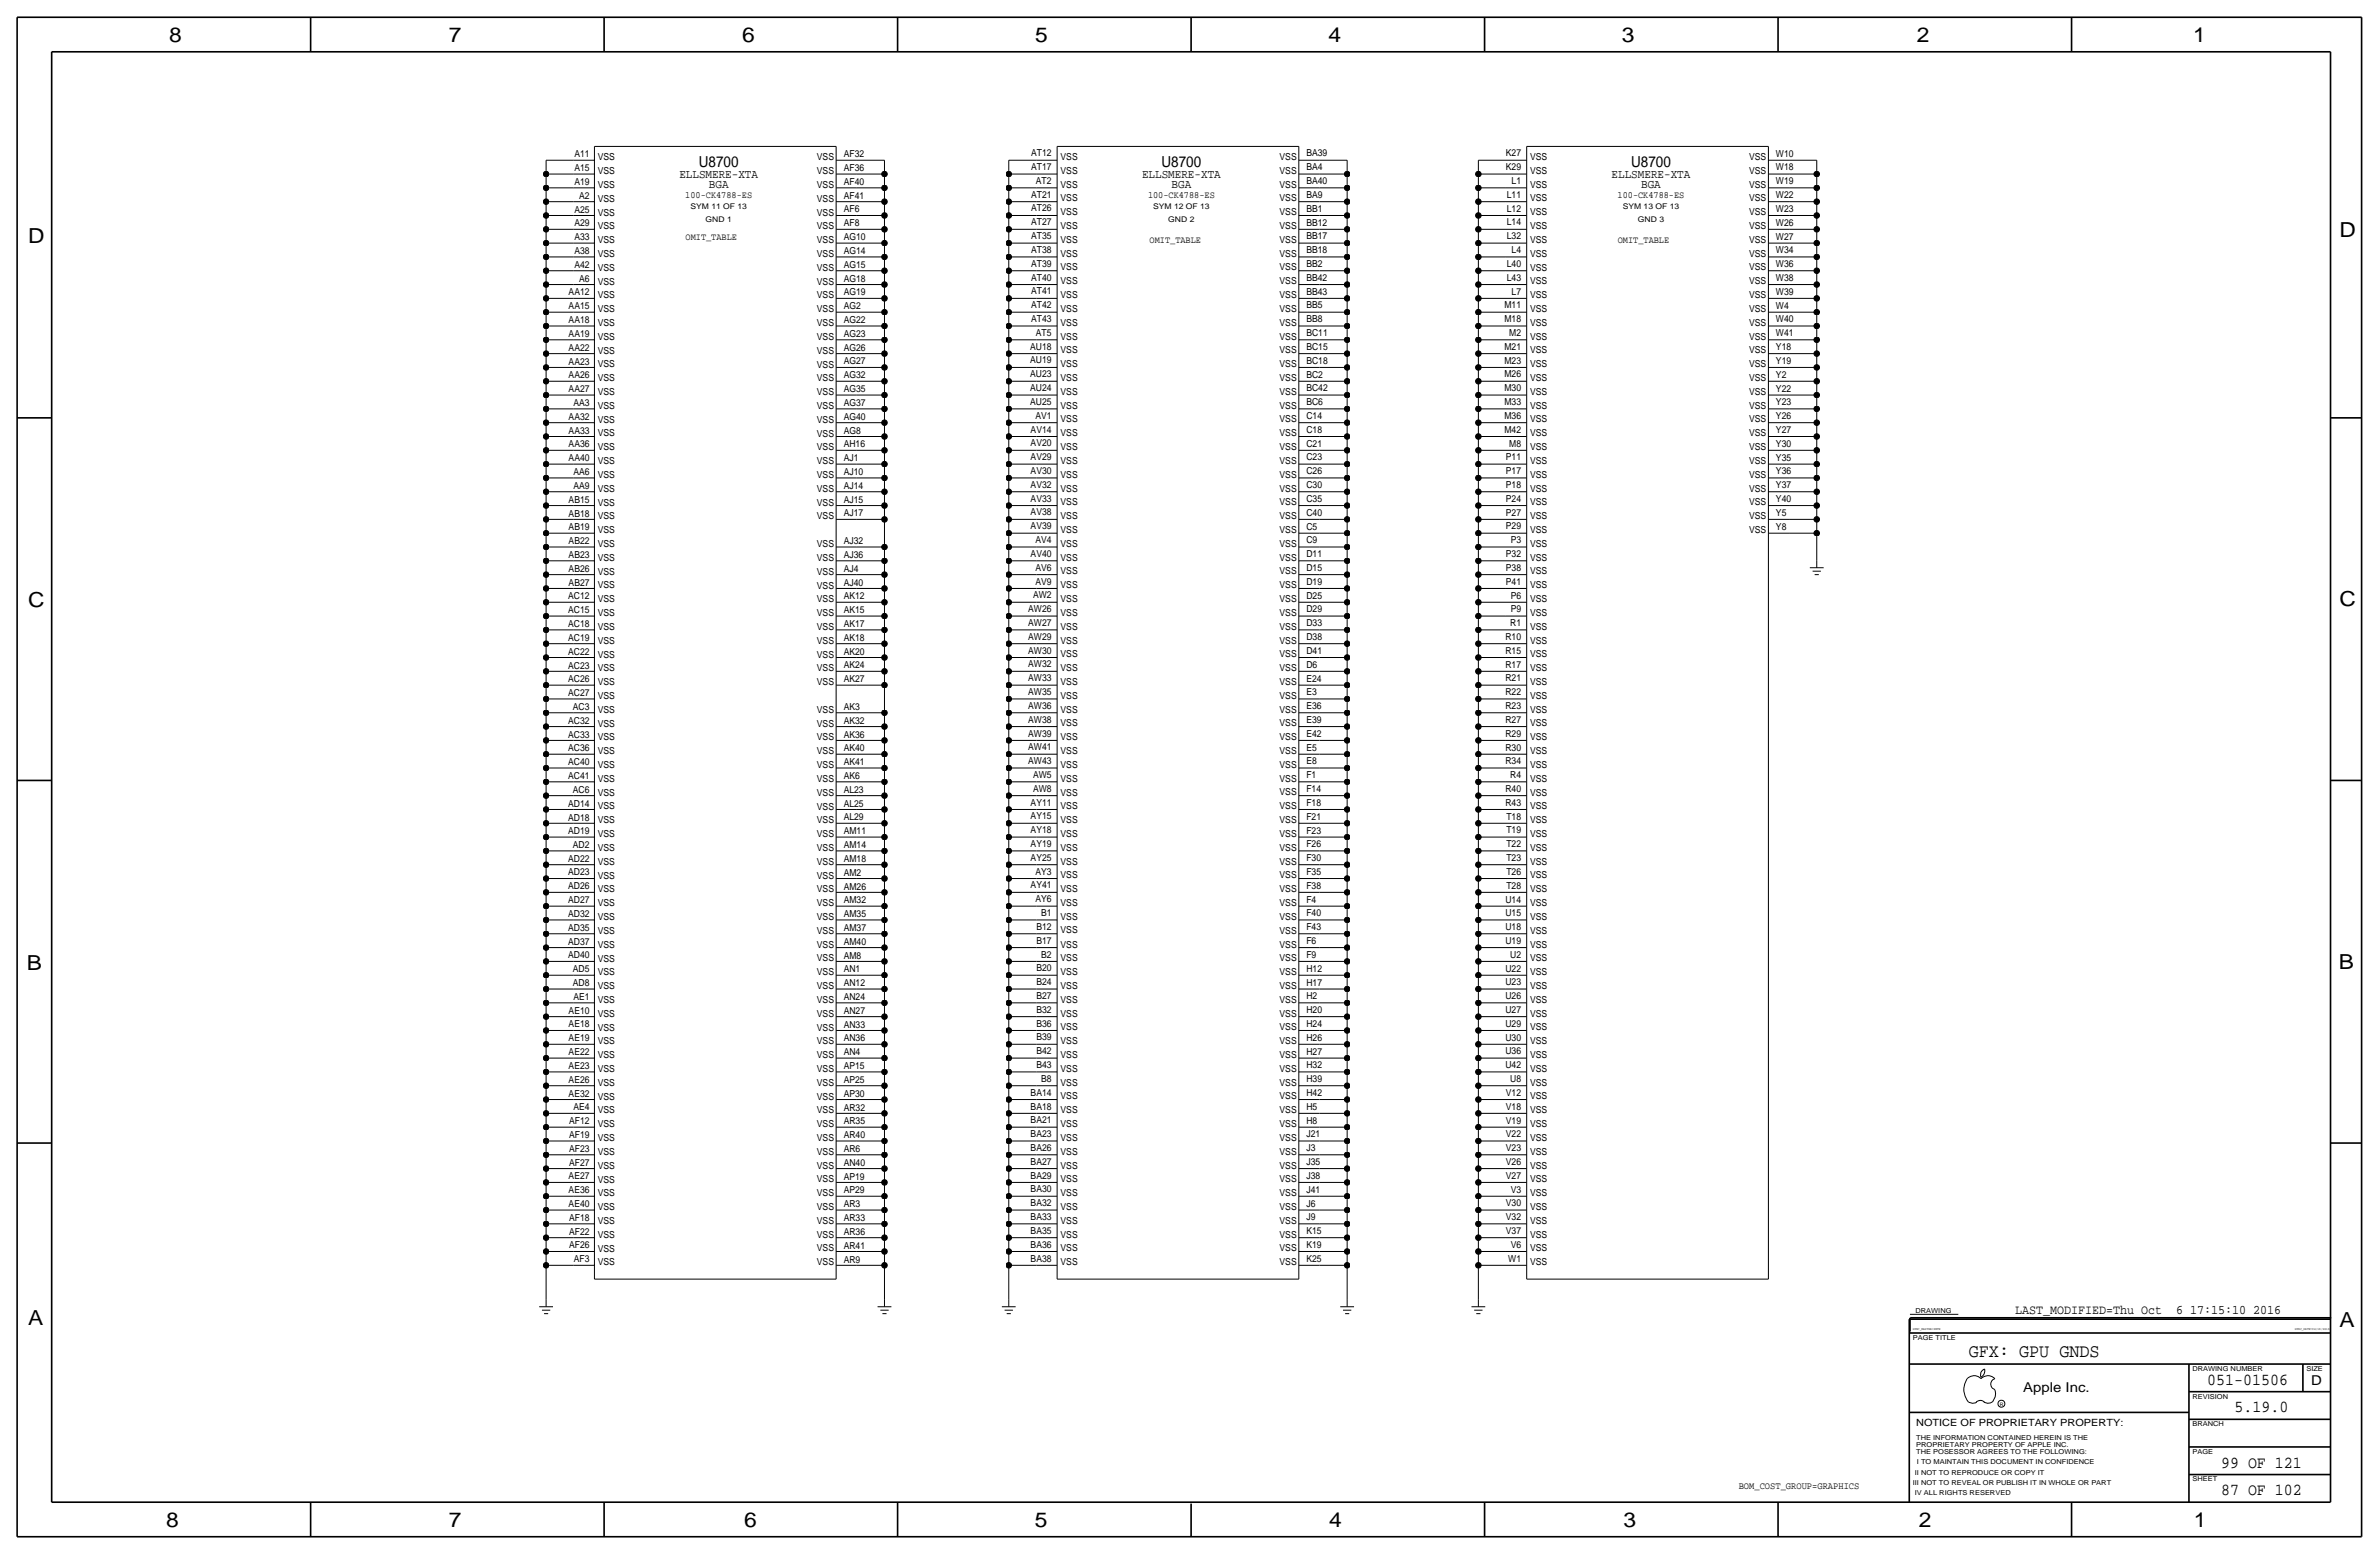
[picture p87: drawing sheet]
<svg xmlns="http://www.w3.org/2000/svg" width="875mm" height="572mm" viewBox="0 0 875 572" stroke-linecap="round" stroke-linejoin="round" font-family="sans-serif">
<defs><g id="words">
<g font-size="7.6">
<text x="62.2" y="15.5">8</text>
<text x="165" y="15.5">7</text>
<text x="273" y="15.5">6</text>
<text x="380.7" y="15.5">5</text>
<text x="488.6" y="15.5">4</text>
<text x="596.6" y="15.5">3</text>
<text x="705.1" y="15.5">2</text>
<text x="806.7" y="15.5">1</text>
<text x="10.4" y="89.4">D</text>
<text x="860.5" y="87.1">D</text>
<text x="10.4" y="223.3">C</text>
<text x="860.5" y="222.8">C</text>
<text x="9.8" y="356.6">B</text>
<text x="860.2" y="356.4">B</text>
<text x="10.4" y="487.4">A</text>
<text x="860.5" y="488.2">A</text>
<text x="61.2" y="561.6">8</text>
<text x="165" y="561.6">7</text>
<text x="273.8" y="561.6">6</text>
<text x="380.7" y="561.6">5</text>
<text x="488.9" y="561.6">4</text>
<text x="597.1" y="561.6">3</text>
<text x="705.8" y="561.6">2</text>
<text x="806.9" y="561.6">1</text>
</g>
<text font-size="6.9" x="724.2" y="499.1">GFX: GPU GNDS</text>
<g font-size="6.2">
<text x="811.9" y="509.3">051-01506</text>
<text x="821.9" y="519.4">5.19.0</text>
<text x="817" y="539.7">99 OF 121</text>
<text x="817" y="549.9">87 OF 102</text>
</g>
<g font-size="5.6">
<text x="257.1" y="61.5">U8700</text>
<text x="427.2" y="61.5">U8700</text>
<text x="600" y="61.5">U8700</text>
</g>
<g font-size="5">
<text x="850.1" y="509.3">D</text>
<text x="744.2" y="511.8">Apple Inc.</text>
</g>
<g font-size="4.8">
<text x="741.2" y="483.4">LAST_MODIFIED=Thu Oct</text>
<text x="800.4" y="483.4">6 17:15:10 2016</text>
</g>
<g font-size="4.5">
<text x="249.9" y="65.3">ELLSMERE-XTA</text>
<text x="420.1" y="65.3">ELLSMERE-XTA</text>
<text x="592.8" y="65.3">ELLSMERE-XTA</text>
<text x="260.7" y="69.1">BGA</text>
<text x="430.9" y="69.1">BGA</text>
<text x="603.6" y="69.1">BGA</text>
</g>
<text font-size="3.7" x="704.8" y="524.5">NOTICE OF PROPRIETARY PROPERTY:</text>
<text font-size="3.6" x="639.5" y="547.6">BOM_COST_GROUP=GRAPHICS</text>
<g font-size="3.5">
<text x="211.3" y="57.8">A11</text>
<text x="219.9" y="58.9">VSS</text>
<text x="300.5" y="58.9">VSS</text>
<text x="310.3" y="57.8">AF32</text>
<text x="379.3" y="57.4">AT12</text>
<text x="390.1" y="58.8">VSS</text>
<text x="470.7" y="58.8">VSS</text>
<text x="480.5" y="57.5">BA39</text>
<text x="553.9" y="57.5">K27</text>
<text x="562.8" y="58.9">VSS</text>
<text x="643.4" y="58.8">VSS</text>
<text x="653.2" y="57.6">W10</text>
<text x="211.3" y="62.9">A15</text>
<text x="219.9" y="64">VSS</text>
<text x="300.5" y="64">VSS</text>
<text x="310.3" y="62.9">AF36</text>
<text x="379.3" y="62.5">AT17</text>
<text x="390.1" y="63.9">VSS</text>
<text x="470.7" y="63.9">VSS</text>
<text x="480.5" y="62.6">BA4</text>
<text x="553.9" y="62.6">K29</text>
<text x="562.8" y="63.9">VSS</text>
<text x="643.4" y="63.9">VSS</text>
<text x="653.2" y="62.7">W18</text>
<text x="211.3" y="68">A19</text>
<text x="219.9" y="69.1">VSS</text>
<text x="300.5" y="69.1">VSS</text>
<text x="310.3" y="68">AF40</text>
<text x="381" y="67.6">AT2</text>
<text x="390.1" y="69">VSS</text>
<text x="470.7" y="69">VSS</text>
<text x="480.5" y="67.7">BA40</text>
<text x="556" y="67.7">L1</text>
<text x="562.8" y="69">VSS</text>
<text x="643.4" y="69">VSS</text>
<text x="653.2" y="67.8">W19</text>
<text x="213" y="73.1">A2</text>
<text x="219.9" y="74.2">VSS</text>
<text x="252.1" y="72.9">100-CK4788-ES</text>
<text x="300.5" y="74.2">VSS</text>
<text x="310.3" y="73.1">AF41</text>
<text x="379.3" y="77.8">AT26</text>
<text x="379.3" y="72.7">AT21</text>
<text x="390.1" y="74.1">VSS</text>
<text x="422.3" y="72.9">100-CK4788-ES</text>
<text x="470.7" y="74.1">VSS</text>
<text x="480.5" y="77.9">BB1</text>
<text x="480.5" y="72.8">BA9</text>
<text x="554.3" y="77.8">L12</text>
<text x="554.3" y="72.8">L11</text>
<text x="562.8" y="74.1">VSS</text>
<text x="595" y="72.9">100-CK4788-ES</text>
<text x="643.4" y="74.1">VSS</text>
<text x="653.2" y="77.9">W23</text>
<text x="653.2" y="72.9">W22</text>
<text x="211.3" y="83.3">A29</text>
<text x="211.3" y="78.2">A25</text>
<text x="219.9" y="79.3">VSS</text>
<text x="300.5" y="79.3">VSS</text>
<text x="310.3" y="83.2">AF8</text>
<text x="310.3" y="78.1">AF6</text>
<text x="379.3" y="82.8">AT27</text>
<text x="390.1" y="79.2">VSS</text>
<text x="470.7" y="79.2">VSS</text>
<text x="480.5" y="83">BB12</text>
<text x="554.3" y="82.9">L14</text>
<text x="562.8" y="79.2">VSS</text>
<text x="643.4" y="79.2">VSS</text>
<text x="653.2" y="83">W26</text>
<text x="211.3" y="88.3">A33</text>
<text x="219.9" y="89.4">VSS</text>
<text x="219.9" y="84.3">VSS</text>
<text x="252.2" y="88.1">OMIT_TABLE</text>
<text x="300.5" y="89.4">VSS</text>
<text x="300.5" y="84.3">VSS</text>
<text x="310.3" y="88.3">AG10</text>
<text x="379.3" y="87.9">AT35</text>
<text x="390.1" y="89.3">VSS</text>
<text x="390.1" y="84.2">VSS</text>
<text x="422.9" y="89.4">OMIT_TABLE</text>
<text x="470.7" y="84.2">VSS</text>
<text x="470.7" y="89.3">VSS</text>
<text x="480.5" y="88">BB17</text>
<text x="554.3" y="88">L32</text>
<text x="562.8" y="84.2">VSS</text>
<text x="562.8" y="89.3">VSS</text>
<text x="595.1" y="89.4">OMIT_TABLE</text>
<text x="643.4" y="89.3">VSS</text>
<text x="643.4" y="84.2">VSS</text>
<text x="653.2" y="88.1">W27</text>
<text x="211.3" y="93.4">A38</text>
<text x="219.9" y="94.5">VSS</text>
<text x="300.5" y="94.5">VSS</text>
<text x="310.3" y="93.4">AG14</text>
<text x="379.3" y="93">AT38</text>
<text x="390.1" y="94.4">VSS</text>
<text x="470.7" y="94.4">VSS</text>
<text x="480.5" y="93.1">BB18</text>
<text x="556" y="93.1">L4</text>
<text x="562.8" y="94.4">VSS</text>
<text x="643.4" y="94.4">VSS</text>
<text x="653.2" y="93.2">W34</text>
<text x="211.3" y="98.5">A42</text>
<text x="219.9" y="99.6">VSS</text>
<text x="300.5" y="99.6">VSS</text>
<text x="310.3" y="98.5">AG15</text>
<text x="379.3" y="98.1">AT39</text>
<text x="390.1" y="99.5">VSS</text>
<text x="470.7" y="99.5">VSS</text>
<text x="480.5" y="98.2">BB2</text>
<text x="554.3" y="98.2">L40</text>
<text x="562.8" y="99.5">VSS</text>
<text x="643.4" y="99.5">VSS</text>
<text x="653.2" y="98.3">W36</text>
<text x="213" y="103.6">A6</text>
<text x="219.9" y="104.6">VSS</text>
<text x="300.5" y="104.7">VSS</text>
<text x="310.3" y="103.6">AG18</text>
<text x="379.3" y="103.2">AT40</text>
<text x="390.1" y="104.6">VSS</text>
<text x="470.7" y="104.6">VSS</text>
<text x="480.5" y="103.3">BB42</text>
<text x="554.3" y="103.2">L43</text>
<text x="562.8" y="104.6">VSS</text>
<text x="643.4" y="104.6">VSS</text>
<text x="653.2" y="103.4">W38</text>
<text x="209.2" y="113.7">AA15</text>
<text x="209.2" y="108.7">AA12</text>
<text x="219.9" y="109.7">VSS</text>
<text x="300.5" y="109.7">VSS</text>
<text x="310.3" y="113.7">AG2</text>
<text x="310.3" y="108.6">AG19</text>
<text x="379.3" y="113.3">AT42</text>
<text x="379.3" y="108.3">AT41</text>
<text x="390.1" y="109.6">VSS</text>
<text x="470.7" y="109.6">VSS</text>
<text x="480.5" y="113.4">BB5</text>
<text x="480.5" y="108.4">BB43</text>
<text x="553.4" y="113.4">M11</text>
<text x="556" y="108.3">L7</text>
<text x="562.8" y="109.6">VSS</text>
<text x="643.4" y="109.6">VSS</text>
<text x="653.2" y="113.5">W4</text>
<text x="653.2" y="108.4">W39</text>
<text x="209.2" y="118.8">AA18</text>
<text x="219.9" y="119.9">VSS</text>
<text x="219.9" y="114.8">VSS</text>
<text x="300.5" y="119.9">VSS</text>
<text x="300.5" y="114.8">VSS</text>
<text x="310.3" y="118.8">AG22</text>
<text x="379.3" y="118.4">AT43</text>
<text x="390.1" y="119.8">VSS</text>
<text x="390.1" y="114.7">VSS</text>
<text x="470.7" y="114.7">VSS</text>
<text x="470.7" y="119.8">VSS</text>
<text x="480.5" y="118.5">BB8</text>
<text x="553.4" y="118.5">M18</text>
<text x="562.8" y="114.7">VSS</text>
<text x="562.8" y="119.8">VSS</text>
<text x="643.4" y="119.8">VSS</text>
<text x="643.4" y="114.7">VSS</text>
<text x="653.2" y="118.6">W40</text>
<text x="209.2" y="123.9">AA19</text>
<text x="219.9" y="125">VSS</text>
<text x="300.5" y="125">VSS</text>
<text x="310.3" y="123.9">AG23</text>
<text x="381" y="123.5">AT5</text>
<text x="390.1" y="124.9">VSS</text>
<text x="470.7" y="124.9">VSS</text>
<text x="480.5" y="123.6">BC11</text>
<text x="555.1" y="123.6">M2</text>
<text x="562.8" y="124.9">VSS</text>
<text x="643.4" y="124.9">VSS</text>
<text x="653.2" y="123.7">W41</text>
<text x="209.2" y="129">AA22</text>
<text x="219.9" y="130">VSS</text>
<text x="300.5" y="130.1">VSS</text>
<text x="310.3" y="129">AG26</text>
<text x="378.9" y="128.6">AU18</text>
<text x="390.1" y="130">VSS</text>
<text x="470.7" y="130">VSS</text>
<text x="480.5" y="128.7">BC15</text>
<text x="553.4" y="128.7">M21</text>
<text x="562.8" y="130">VSS</text>
<text x="643.4" y="130">VSS</text>
<text x="653.2" y="128.8">Y18</text>
<text x="209.2" y="134.1">AA23</text>
<text x="219.9" y="135.1">VSS</text>
<text x="300.5" y="135.2">VSS</text>
<text x="310.3" y="134">AG27</text>
<text x="378.9" y="133.7">AU19</text>
<text x="390.1" y="135">VSS</text>
<text x="470.7" y="135">VSS</text>
<text x="480.5" y="133.8">BC18</text>
<text x="553.4" y="133.7">M23</text>
<text x="562.8" y="135">VSS</text>
<text x="643.4" y="135">VSS</text>
<text x="653.2" y="133.8">Y19</text>
<text x="209.2" y="139.1">AA26</text>
<text x="219.9" y="140.2">VSS</text>
<text x="300.5" y="140.2">VSS</text>
<text x="310.3" y="139.1">AG32</text>
<text x="378.9" y="143.8">AU24</text>
<text x="378.9" y="138.7">AU23</text>
<text x="390.1" y="140.1">VSS</text>
<text x="470.7" y="140.1">VSS</text>
<text x="480.5" y="143.9">BC42</text>
<text x="480.5" y="138.9">BC2</text>
<text x="553.4" y="143.9">M30</text>
<text x="553.4" y="138.8">M26</text>
<text x="562.8" y="140.1">VSS</text>
<text x="643.4" y="140.1">VSS</text>
<text x="653.2" y="138.9">Y2</text>
<text x="209.2" y="144.2">AA27</text>
<text x="210.9" y="149.3">AA3</text>
<text x="219.9" y="145.3">VSS</text>
<text x="300.5" y="145.3">VSS</text>
<text x="310.3" y="149.3">AG37</text>
<text x="310.3" y="144.2">AG35</text>
<text x="378.9" y="148.9">AU25</text>
<text x="390.1" y="145.2">VSS</text>
<text x="470.7" y="145.2">VSS</text>
<text x="480.5" y="149">BC6</text>
<text x="553.4" y="149">M33</text>
<text x="562.8" y="145.2">VSS</text>
<text x="643.4" y="145.2">VSS</text>
<text x="653.2" y="149.1">Y23</text>
<text x="653.2" y="144">Y22</text>
<text x="209.2" y="154.4">AA32</text>
<text x="219.9" y="150.4">VSS</text>
<text x="219.9" y="155.4">VSS</text>
<text x="300.5" y="155.5">VSS</text>
<text x="300.5" y="150.4">VSS</text>
<text x="310.3" y="154.4">AG40</text>
<text x="380.8" y="154">AV1</text>
<text x="390.1" y="155.4">VSS</text>
<text x="390.1" y="150.3">VSS</text>
<text x="470.7" y="150.3">VSS</text>
<text x="470.7" y="155.4">VSS</text>
<text x="480.5" y="154.1">C14</text>
<text x="553.4" y="154.1">M36</text>
<text x="562.8" y="155.4">VSS</text>
<text x="562.8" y="150.3">VSS</text>
<text x="643.4" y="155.4">VSS</text>
<text x="643.4" y="150.3">VSS</text>
<text x="653.2" y="154.2">Y26</text>
<text x="209.2" y="159.5">AA33</text>
<text x="219.9" y="160.5">VSS</text>
<text x="300.5" y="160.6">VSS</text>
<text x="310.3" y="159.4">AG8</text>
<text x="379.1" y="159.1">AV14</text>
<text x="390.1" y="160.5">VSS</text>
<text x="470.7" y="160.5">VSS</text>
<text x="480.5" y="159.2">C18</text>
<text x="553.4" y="159.1">M42</text>
<text x="562.8" y="160.4">VSS</text>
<text x="643.4" y="160.5">VSS</text>
<text x="653.2" y="159.2">Y27</text>
<text x="209.2" y="164.6">AA36</text>
<text x="219.9" y="165.6">VSS</text>
<text x="300.5" y="165.6">VSS</text>
<text x="310.3" y="164.5">AH16</text>
<text x="379.1" y="164.1">AV20</text>
<text x="390.1" y="165.5">VSS</text>
<text x="470.7" y="165.5">VSS</text>
<text x="480.5" y="164.3">C21</text>
<text x="555.1" y="164.2">M8</text>
<text x="562.8" y="165.5">VSS</text>
<text x="643.4" y="165.5">VSS</text>
<text x="653.2" y="164.3">Y30</text>
<text x="209.2" y="169.6">AA40</text>
<text x="219.9" y="170.7">VSS</text>
<text x="300.5" y="170.7">VSS</text>
<text x="310.3" y="169.6">AJ1</text>
<text x="379.1" y="169.2">AV29</text>
<text x="390.1" y="170.6">VSS</text>
<text x="470.7" y="170.6">VSS</text>
<text x="480.5" y="169.3">C23</text>
<text x="553.9" y="169.3">P11</text>
<text x="562.8" y="170.6">VSS</text>
<text x="643.4" y="170.7">VSS</text>
<text x="653.2" y="169.4">Y35</text>
<text x="210.9" y="179.8">AA9</text>
<text x="210.9" y="174.7">AA6</text>
<text x="219.9" y="175.8">VSS</text>
<text x="300.5" y="175.8">VSS</text>
<text x="310.3" y="179.8">AJ14</text>
<text x="310.3" y="174.7">AJ10</text>
<text x="379.1" y="179.4">AV32</text>
<text x="379.1" y="174.3">AV30</text>
<text x="390.1" y="175.7">VSS</text>
<text x="470.7" y="175.7">VSS</text>
<text x="480.5" y="179.5">C30</text>
<text x="480.5" y="174.4">C26</text>
<text x="553.9" y="179.5">P18</text>
<text x="553.9" y="174.4">P17</text>
<text x="562.8" y="175.7">VSS</text>
<text x="643.4" y="175.7">VSS</text>
<text x="653.2" y="179.6">Y37</text>
<text x="653.2" y="174.5">Y36</text>
<text x="209.2" y="184.9">AB15</text>
<text x="219.9" y="180.8">VSS</text>
<text x="219.9" y="185.9">VSS</text>
<text x="300.5" y="186">VSS</text>
<text x="300.5" y="180.9">VSS</text>
<text x="310.3" y="184.9">AJ15</text>
<text x="379.1" y="184.5">AV33</text>
<text x="390.1" y="185.9">VSS</text>
<text x="390.1" y="180.8">VSS</text>
<text x="470.7" y="180.8">VSS</text>
<text x="470.7" y="185.9">VSS</text>
<text x="480.5" y="184.6">C35</text>
<text x="553.9" y="184.5">P24</text>
<text x="562.8" y="185.9">VSS</text>
<text x="562.8" y="180.8">VSS</text>
<text x="643.4" y="185.9">VSS</text>
<text x="643.4" y="180.8">VSS</text>
<text x="653.2" y="184.7">Y40</text>
<text x="209.2" y="190">AB18</text>
<text x="219.9" y="191">VSS</text>
<text x="300.5" y="191">VSS</text>
<text x="310.3" y="189.9">AJ17</text>
<text x="379.1" y="189.6">AV38</text>
<text x="390.1" y="190.9">VSS</text>
<text x="470.7" y="190.9">VSS</text>
<text x="480.5" y="189.7">C40</text>
<text x="553.9" y="189.6">P27</text>
<text x="562.8" y="190.9">VSS</text>
<text x="643.4" y="190.9">VSS</text>
<text x="653.2" y="189.7">Y5</text>
<text x="209.2" y="195">AB19</text>
<text x="219.9" y="196.1">VSS</text>
<text x="379.1" y="194.6">AV39</text>
<text x="390.1" y="196">VSS</text>
<text x="470.7" y="196">VSS</text>
<text x="480.5" y="194.7">C5</text>
<text x="553.9" y="194.7">P29</text>
<text x="562.8" y="196">VSS</text>
<text x="643.4" y="196">VSS</text>
<text x="653.2" y="194.8">Y8</text>
<text x="209.2" y="200.1">AB22</text>
<text x="219.9" y="201.2">VSS</text>
<text x="300.5" y="201.2">VSS</text>
<text x="310.3" y="200.1">AJ32</text>
<text x="380.8" y="199.7">AV4</text>
<text x="390.1" y="201.1">VSS</text>
<text x="470.7" y="201.1">VSS</text>
<text x="480.5" y="199.8">C9</text>
<text x="555.7" y="199.8">P3</text>
<text x="562.8" y="201.1">VSS</text>
<text x="209.2" y="205.2">AB23</text>
<text x="219.9" y="206.3">VSS</text>
<text x="300.5" y="206.2">VSS</text>
<text x="310.3" y="205.2">AJ36</text>
<text x="379.1" y="204.8">AV40</text>
<text x="380.8" y="209.9">AV6</text>
<text x="390.1" y="206.2">VSS</text>
<text x="470.7" y="206.2">VSS</text>
<text x="480.5" y="210">D15</text>
<text x="480.5" y="204.9">D11</text>
<text x="553.9" y="210">P38</text>
<text x="553.9" y="204.9">P32</text>
<text x="562.8" y="206.2">VSS</text>
<text x="209.2" y="215.4">AB27</text>
<text x="209.2" y="210.3">AB26</text>
<text x="219.9" y="211.3">VSS</text>
<text x="300.5" y="211.4">VSS</text>
<text x="310.3" y="215.3">AJ40</text>
<text x="310.3" y="210.3">AJ4</text>
<text x="380.8" y="215">AV9</text>
<text x="390.1" y="211.3">VSS</text>
<text x="470.7" y="211.3">VSS</text>
<text x="480.5" y="215.1">D19</text>
<text x="553.9" y="215">P41</text>
<text x="562.8" y="211.3">VSS</text>
<text x="209" y="220.4">AC12</text>
<text x="219.9" y="216.4">VSS</text>
<text x="219.9" y="221.5">VSS</text>
<text x="300.5" y="221.5">VSS</text>
<text x="300.5" y="216.4">VSS</text>
<text x="310.3" y="220.4">AK12</text>
<text x="380" y="220">AW2</text>
<text x="390.1" y="216.3">VSS</text>
<text x="390.1" y="221.4">VSS</text>
<text x="470.7" y="216.4">VSS</text>
<text x="470.7" y="221.4">VSS</text>
<text x="480.5" y="220.2">D25</text>
<text x="555.7" y="220.1">P6</text>
<text x="562.8" y="221.4">VSS</text>
<text x="562.8" y="216.3">VSS</text>
<text x="209" y="225.5">AC15</text>
<text x="219.9" y="226.6">VSS</text>
<text x="300.5" y="226.6">VSS</text>
<text x="310.3" y="225.5">AK15</text>
<text x="378.2" y="225.1">AW26</text>
<text x="390.1" y="226.5">VSS</text>
<text x="470.7" y="226.5">VSS</text>
<text x="480.5" y="225.2">D29</text>
<text x="555.7" y="225.2">P9</text>
<text x="562.8" y="226.5">VSS</text>
<text x="209" y="230.6">AC18</text>
<text x="219.9" y="231.7">VSS</text>
<text x="300.5" y="231.7">VSS</text>
<text x="310.3" y="230.6">AK17</text>
<text x="378.2" y="230.2">AW27</text>
<text x="390.1" y="231.6">VSS</text>
<text x="470.7" y="231.6">VSS</text>
<text x="480.5" y="230.3">D33</text>
<text x="555.5" y="230.3">R1</text>
<text x="562.8" y="231.6">VSS</text>
<text x="209" y="235.7">AC19</text>
<text x="219.9" y="236.7">VSS</text>
<text x="300.5" y="236.8">VSS</text>
<text x="310.3" y="235.7">AK18</text>
<text x="378.2" y="235.3">AW29</text>
<text x="390.1" y="236.7">VSS</text>
<text x="470.7" y="236.7">VSS</text>
<text x="480.5" y="235.4">D38</text>
<text x="553.7" y="235.4">R10</text>
<text x="562.8" y="236.7">VSS</text>
<text x="209" y="245.9">AC23</text>
<text x="209" y="240.8">AC22</text>
<text x="219.9" y="241.8">VSS</text>
<text x="300.5" y="241.9">VSS</text>
<text x="310.3" y="245.8">AK24</text>
<text x="310.3" y="240.7">AK20</text>
<text x="378.2" y="245.4">AW32</text>
<text x="378.2" y="240.4">AW30</text>
<text x="390.1" y="241.8">VSS</text>
<text x="470.7" y="241.8">VSS</text>
<text x="480.5" y="245.6">D6</text>
<text x="480.5" y="240.5">D41</text>
<text x="553.7" y="245.5">R17</text>
<text x="553.7" y="240.4">R15</text>
<text x="562.8" y="241.7">VSS</text>
<text x="209" y="250.9">AC26</text>
<text x="219.9" y="246.9">VSS</text>
<text x="219.9" y="252">VSS</text>
<text x="300.5" y="246.9">VSS</text>
<text x="310.3" y="250.9">AK27</text>
<text x="378.2" y="250.5">AW33</text>
<text x="390.1" y="251.9">VSS</text>
<text x="390.1" y="246.8">VSS</text>
<text x="470.7" y="246.8">VSS</text>
<text x="470.7" y="251.9">VSS</text>
<text x="480.5" y="250.6">E24</text>
<text x="553.7" y="250.6">R21</text>
<text x="562.8" y="251.9">VSS</text>
<text x="562.8" y="246.8">VSS</text>
<text x="209" y="256">AC27</text>
<text x="219.9" y="257.1">VSS</text>
<text x="300.5" y="252">VSS</text>
<text x="378.2" y="255.6">AW35</text>
<text x="390.1" y="257">VSS</text>
<text x="470.7" y="257">VSS</text>
<text x="480.5" y="255.7">E3</text>
<text x="553.7" y="255.7">R22</text>
<text x="562.8" y="257">VSS</text>
<text x="210.7" y="261.1">AC3</text>
<text x="219.9" y="262.1">VSS</text>
<text x="300.5" y="262.1">VSS</text>
<text x="310.3" y="261.1">AK3</text>
<text x="378.2" y="260.7">AW36</text>
<text x="390.1" y="262.1">VSS</text>
<text x="470.7" y="262.1">VSS</text>
<text x="480.5" y="260.8">E36</text>
<text x="553.7" y="260.8">R23</text>
<text x="562.8" y="262.1">VSS</text>
<text x="209" y="266.2">AC32</text>
<text x="219.9" y="267.2">VSS</text>
<text x="300.5" y="267.2">VSS</text>
<text x="310.3" y="266.1">AK32</text>
<text x="378.2" y="265.8">AW38</text>
<text x="390.1" y="267.2">VSS</text>
<text x="470.7" y="267.1">VSS</text>
<text x="480.5" y="265.9">E39</text>
<text x="553.7" y="265.8">R27</text>
<text x="562.8" y="267.2">VSS</text>
<text x="209" y="271.3">AC33</text>
<text x="219.9" y="272.3">VSS</text>
<text x="300.5" y="272.3">VSS</text>
<text x="310.3" y="271.2">AK36</text>
<text x="378.2" y="275.9">AW41</text>
<text x="378.2" y="270.9">AW39</text>
<text x="390.1" y="272.2">VSS</text>
<text x="470.7" y="272.2">VSS</text>
<text x="480.5" y="271">E42</text>
<text x="553.7" y="270.9">R29</text>
<text x="562.8" y="272.2">VSS</text>
<text x="209" y="281.4">AC40</text>
<text x="209" y="276.3">AC36</text>
<text x="219.9" y="277.4">VSS</text>
<text x="300.5" y="277.4">VSS</text>
<text x="310.3" y="281.4">AK41</text>
<text x="310.3" y="276.3">AK40</text>
<text x="378.2" y="281">AW43</text>
<text x="390.1" y="277.3">VSS</text>
<text x="470.7" y="277.3">VSS</text>
<text x="480.5" y="281.1">E8</text>
<text x="480.5" y="276">E5</text>
<text x="553.7" y="281.1">R34</text>
<text x="553.7" y="276">R30</text>
<text x="562.8" y="277.3">VSS</text>
<text x="209" y="286.5">AC41</text>
<text x="219.9" y="282.5">VSS</text>
<text x="219.9" y="287.5">VSS</text>
<text x="300.5" y="282.5">VSS</text>
<text x="300.5" y="287.5">VSS</text>
<text x="310.3" y="286.5">AK6</text>
<text x="380" y="286.1">AW5</text>
<text x="390.1" y="287.5">VSS</text>
<text x="390.1" y="282.4">VSS</text>
<text x="470.7" y="282.4">VSS</text>
<text x="470.7" y="287.5">VSS</text>
<text x="480.5" y="286.2">F1</text>
<text x="555.5" y="286.2">R4</text>
<text x="562.8" y="287.5">VSS</text>
<text x="562.8" y="282.4">VSS</text>
<text x="210.7" y="291.6">AC6</text>
<text x="219.9" y="292.6">VSS</text>
<text x="300.5" y="292.6">VSS</text>
<text x="310.3" y="291.6">AL23</text>
<text x="380" y="291.2">AW8</text>
<text x="390.1" y="292.6">VSS</text>
<text x="470.7" y="292.5">VSS</text>
<text x="480.5" y="291.3">F14</text>
<text x="553.7" y="291.3">R40</text>
<text x="562.8" y="292.6">VSS</text>
<text x="209" y="296.7">AD14</text>
<text x="219.9" y="297.7">VSS</text>
<text x="300.5" y="297.7">VSS</text>
<text x="310.3" y="296.6">AL25</text>
<text x="379.1" y="296.3">AY11</text>
<text x="390.1" y="297.6">VSS</text>
<text x="470.7" y="297.6">VSS</text>
<text x="480.5" y="296.4">F18</text>
<text x="553.7" y="296.3">R43</text>
<text x="562.8" y="297.6">VSS</text>
<text x="209" y="301.8">AD18</text>
<text x="219.9" y="302.8">VSS</text>
<text x="300.5" y="302.8">VSS</text>
<text x="310.3" y="301.7">AL29</text>
<text x="379.1" y="301.3">AY15</text>
<text x="390.1" y="302.7">VSS</text>
<text x="470.7" y="302.7">VSS</text>
<text x="480.5" y="301.5">F21</text>
<text x="554.1" y="301.4">T18</text>
<text x="562.8" y="302.7">VSS</text>
<text x="209" y="306.8">AD19</text>
<text x="210.7" y="311.8">AD2</text>
<text x="219.9" y="307.9">VSS</text>
<text x="300.5" y="307.9">VSS</text>
<text x="310.3" y="311.9">AM14</text>
<text x="310.3" y="306.8">AM11</text>
<text x="379.1" y="311.5">AY19</text>
<text x="379.1" y="306.4">AY18</text>
<text x="390.1" y="307.8">VSS</text>
<text x="470.7" y="307.8">VSS</text>
<text x="480.5" y="311.6">F26</text>
<text x="480.5" y="306.5">F23</text>
<text x="554.1" y="311.6">T22</text>
<text x="554.1" y="306.5">T19</text>
<text x="562.8" y="307.8">VSS</text>
<text x="209" y="316.9">AD22</text>
<text x="219.9" y="313">VSS</text>
<text x="300.5" y="312.9">VSS</text>
<text x="310.3" y="317">AM18</text>
<text x="379.1" y="316.6">AY25</text>
<text x="390.1" y="318">VSS</text>
<text x="390.1" y="312.9">VSS</text>
<text x="470.7" y="312.9">VSS</text>
<text x="470.7" y="318">VSS</text>
<text x="480.5" y="316.7">F30</text>
<text x="554.1" y="316.7">T23</text>
<text x="562.8" y="318">VSS</text>
<text x="562.8" y="312.9">VSS</text>
<text x="209" y="322">AD23</text>
<text x="219.9" y="318">VSS</text>
<text x="219.9" y="323.1">VSS</text>
<text x="300.5" y="318">VSS</text>
<text x="300.5" y="323.1">VSS</text>
<text x="310.3" y="322">AM2</text>
<text x="380.8" y="321.7">AY3</text>
<text x="390.1" y="323.1">VSS</text>
<text x="470.7" y="323">VSS</text>
<text x="480.5" y="321.8">F35</text>
<text x="554.1" y="321.7">T26</text>
<text x="562.8" y="323">VSS</text>
<text x="209" y="327.1">AD26</text>
<text x="219.9" y="328.2">VSS</text>
<text x="300.5" y="328.2">VSS</text>
<text x="310.3" y="327.1">AM26</text>
<text x="379.1" y="326.8">AY41</text>
<text x="390.1" y="328.1">VSS</text>
<text x="470.7" y="328.1">VSS</text>
<text x="480.5" y="326.9">F38</text>
<text x="554.1" y="326.8">T28</text>
<text x="562.8" y="328.1">VSS</text>
<text x="209" y="332.1">AD27</text>
<text x="219.9" y="333.3">VSS</text>
<text x="300.5" y="333.3">VSS</text>
<text x="310.3" y="332.2">AM32</text>
<text x="380.8" y="331.8">AY6</text>
<text x="390.1" y="333.2">VSS</text>
<text x="470.7" y="333.2">VSS</text>
<text x="480.5" y="331.9">F4</text>
<text x="553.7" y="331.9">U14</text>
<text x="562.8" y="333.2">VSS</text>
<text x="209" y="337.2">AD32</text>
<text x="219.9" y="338.4">VSS</text>
<text x="300.5" y="338.4">VSS</text>
<text x="310.3" y="337.3">AM35</text>
<text x="381.2" y="342">B12</text>
<text x="382.9" y="336.9">B1</text>
<text x="390.1" y="338.3">VSS</text>
<text x="470.7" y="338.3">VSS</text>
<text x="480.5" y="337">F40</text>
<text x="553.7" y="337">U15</text>
<text x="562.8" y="338.3">VSS</text>
<text x="209" y="347.4">AD37</text>
<text x="209" y="342.3">AD35</text>
<text x="219.9" y="343.4">VSS</text>
<text x="300.5" y="343.4">VSS</text>
<text x="310.3" y="347.5">AM40</text>
<text x="310.3" y="342.4">AM37</text>
<text x="381.2" y="347.1">B17</text>
<text x="390.1" y="343.3">VSS</text>
<text x="470.7" y="343.4">VSS</text>
<text x="480.5" y="347.2">F6</text>
<text x="480.5" y="342.1">F43</text>
<text x="553.7" y="347.1">U19</text>
<text x="553.7" y="342.1">U18</text>
<text x="562.8" y="343.4">VSS</text>
<text x="209" y="352.5">AD40</text>
<text x="219.9" y="348.5">VSS</text>
<text x="219.9" y="353.6">VSS</text>
<text x="300.5" y="348.5">VSS</text>
<text x="300.5" y="353.6">VSS</text>
<text x="310.3" y="352.5">AM8</text>
<text x="382.9" y="352.2">B2</text>
<text x="390.1" y="353.5">VSS</text>
<text x="390.1" y="348.5">VSS</text>
<text x="470.7" y="348.5">VSS</text>
<text x="470.7" y="353.5">VSS</text>
<text x="480.5" y="352.3">F9</text>
<text x="555.5" y="352.2">U2</text>
<text x="562.8" y="353.5">VSS</text>
<text x="562.8" y="348.5">VSS</text>
<text x="210.7" y="357.5">AD5</text>
<text x="219.9" y="358.7">VSS</text>
<text x="300.5" y="358.7">VSS</text>
<text x="310.3" y="357.6">AN1</text>
<text x="381.2" y="357.2">B20</text>
<text x="390.1" y="358.6">VSS</text>
<text x="470.7" y="358.6">VSS</text>
<text x="480.5" y="357.3">H12</text>
<text x="553.7" y="357.3">U22</text>
<text x="562.8" y="358.6">VSS</text>
<text x="210.7" y="362.6">AD8</text>
<text x="219.9" y="363.8">VSS</text>
<text x="300.5" y="363.8">VSS</text>
<text x="310.3" y="362.7">AN12</text>
<text x="381.2" y="362.3">B24</text>
<text x="390.1" y="363.7">VSS</text>
<text x="470.7" y="363.7">VSS</text>
<text x="480.5" y="362.4">H17</text>
<text x="553.7" y="362.4">U23</text>
<text x="562.8" y="363.7">VSS</text>
<text x="210.9" y="367.7">AE1</text>
<text x="219.9" y="368.8">VSS</text>
<text x="300.5" y="368.8">VSS</text>
<text x="310.3" y="367.8">AN24</text>
<text x="381.2" y="367.4">B27</text>
<text x="390.1" y="368.8">VSS</text>
<text x="470.7" y="368.8">VSS</text>
<text x="480.5" y="367.5">H2</text>
<text x="553.7" y="367.5">U26</text>
<text x="562.8" y="368.8">VSS</text>
<text x="209.2" y="377.9">AE18</text>
<text x="209.2" y="372.8">AE10</text>
<text x="219.9" y="373.9">VSS</text>
<text x="300.5" y="373.9">VSS</text>
<text x="310.3" y="377.9">AN33</text>
<text x="310.3" y="372.9">AN27</text>
<text x="381.2" y="377.6">B36</text>
<text x="381.2" y="372.5">B32</text>
<text x="390.1" y="373.9">VSS</text>
<text x="470.7" y="373.9">VSS</text>
<text x="480.5" y="377.7">H24</text>
<text x="480.5" y="372.6">H20</text>
<text x="553.7" y="377.6">U29</text>
<text x="553.7" y="372.6">U27</text>
<text x="562.8" y="373.9">VSS</text>
<text x="209.2" y="383">AE19</text>
<text x="219.9" y="379">VSS</text>
<text x="300.5" y="379">VSS</text>
<text x="310.3" y="383">AN36</text>
<text x="381.2" y="382.6">B39</text>
<text x="390.1" y="378.9">VSS</text>
<text x="470.7" y="378.9">VSS</text>
<text x="480.5" y="382.8">H26</text>
<text x="553.7" y="382.7">U30</text>
<text x="562.8" y="378.9">VSS</text>
<text x="209.2" y="388">AE22</text>
<text x="219.9" y="384.1">VSS</text>
<text x="219.9" y="389.2">VSS</text>
<text x="300.5" y="384.1">VSS</text>
<text x="300.5" y="389.2">VSS</text>
<text x="310.3" y="388.1">AN4</text>
<text x="381.2" y="387.7">B42</text>
<text x="390.1" y="389.1">VSS</text>
<text x="390.1" y="384">VSS</text>
<text x="470.7" y="384">VSS</text>
<text x="470.7" y="389.1">VSS</text>
<text x="480.5" y="387.8">H27</text>
<text x="553.7" y="387.8">U36</text>
<text x="562.8" y="389.1">VSS</text>
<text x="562.8" y="384">VSS</text>
<text x="209.2" y="393.1">AE23</text>
<text x="219.9" y="394.3">VSS</text>
<text x="300.5" y="394.3">VSS</text>
<text x="310.3" y="393.2">AP15</text>
<text x="381.2" y="392.8">B43</text>
<text x="390.1" y="394.2">VSS</text>
<text x="470.7" y="394.2">VSS</text>
<text x="480.5" y="392.9">H32</text>
<text x="553.7" y="392.9">U42</text>
<text x="562.8" y="394.2">VSS</text>
<text x="209.2" y="398.2">AE26</text>
<text x="219.9" y="399.3">VSS</text>
<text x="300.5" y="399.3">VSS</text>
<text x="310.3" y="398.3">AP25</text>
<text x="382.9" y="397.9">B8</text>
<text x="390.1" y="399.3">VSS</text>
<text x="470.7" y="399.3">VSS</text>
<text x="480.5" y="398">H39</text>
<text x="555.5" y="398">U8</text>
<text x="562.8" y="399.3">VSS</text>
<text x="209.2" y="403.3">AE32</text>
<text x="219.9" y="404.4">VSS</text>
<text x="300.5" y="404.4">VSS</text>
<text x="310.3" y="403.3">AP30</text>
<text x="379.1" y="403">BA14</text>
<text x="390.1" y="404.4">VSS</text>
<text x="470.7" y="404.4">VSS</text>
<text x="480.5" y="403.1">H42</text>
<text x="553.9" y="403">V12</text>
<text x="562.8" y="404.3">VSS</text>
<text x="209.3" y="413.4">AF12</text>
<text x="210.9" y="408.4">AE4</text>
<text x="219.9" y="409.5">VSS</text>
<text x="300.5" y="409.5">VSS</text>
<text x="310.3" y="413.5">AR35</text>
<text x="310.3" y="408.4">AR32</text>
<text x="379.1" y="413.1">BA21</text>
<text x="379.1" y="408.1">BA18</text>
<text x="390.1" y="409.4">VSS</text>
<text x="470.7" y="409.4">VSS</text>
<text x="480.5" y="413.2">H8</text>
<text x="480.5" y="408.2">H5</text>
<text x="553.9" y="413.2">V19</text>
<text x="553.9" y="408.1">V18</text>
<text x="562.8" y="409.4">VSS</text>
<text x="209.3" y="418.5">AF19</text>
<text x="219.9" y="414.6">VSS</text>
<text x="219.9" y="419.7">VSS</text>
<text x="300.5" y="414.6">VSS</text>
<text x="300.5" y="419.7">VSS</text>
<text x="310.3" y="418.6">AR40</text>
<text x="379.1" y="418.2">BA23</text>
<text x="390.1" y="419.6">VSS</text>
<text x="390.1" y="414.5">VSS</text>
<text x="470.7" y="414.5">VSS</text>
<text x="470.7" y="419.6">VSS</text>
<text x="480.5" y="418.3">J21</text>
<text x="553.9" y="418.3">V22</text>
<text x="562.8" y="419.6">VSS</text>
<text x="562.8" y="414.5">VSS</text>
<text x="209.3" y="423.6">AF23</text>
<text x="219.9" y="424.7">VSS</text>
<text x="300.5" y="424.7">VSS</text>
<text x="310.3" y="423.7">AR6</text>
<text x="379.1" y="423.3">BA26</text>
<text x="390.1" y="424.7">VSS</text>
<text x="470.7" y="424.7">VSS</text>
<text x="480.5" y="423.4">J3</text>
<text x="553.9" y="423.4">V23</text>
<text x="562.8" y="424.7">VSS</text>
<text x="209.3" y="428.7">AF27</text>
<text x="219.9" y="429.8">VSS</text>
<text x="300.5" y="429.8">VSS</text>
<text x="310.3" y="428.7">AN40</text>
<text x="379.1" y="428.4">BA27</text>
<text x="390.1" y="429.8">VSS</text>
<text x="470.7" y="429.7">VSS</text>
<text x="480.5" y="428.5">J35</text>
<text x="553.9" y="428.5">V26</text>
<text x="562.8" y="429.8">VSS</text>
<text x="209.2" y="433.8">AE27</text>
<text x="219.9" y="434.9">VSS</text>
<text x="300.5" y="434.8">VSS</text>
<text x="310.3" y="433.8">AP19</text>
<text x="379.1" y="433.5">BA29</text>
<text x="390.1" y="434.8">VSS</text>
<text x="470.7" y="434.8">VSS</text>
<text x="480.5" y="433.6">J38</text>
<text x="553.9" y="433.5">V27</text>
<text x="562.8" y="434.8">VSS</text>
<text x="209.2" y="443.9">AE40</text>
<text x="209.2" y="438.8">AE36</text>
<text x="219.9" y="440">VSS</text>
<text x="300.5" y="439.9">VSS</text>
<text x="310.3" y="444">AR3</text>
<text x="310.3" y="438.9">AP29</text>
<text x="379.1" y="443.6">BA32</text>
<text x="379.1" y="438.5">BA30</text>
<text x="390.1" y="439.9">VSS</text>
<text x="470.7" y="439.9">VSS</text>
<text x="480.5" y="443.7">J6</text>
<text x="480.5" y="438.7">J41</text>
<text x="553.9" y="443.7">V30</text>
<text x="555.7" y="438.6">V3</text>
<text x="562.8" y="439.9">VSS</text>
<text x="209.3" y="449">AF18</text>
<text x="219.9" y="445.1">VSS</text>
<text x="300.5" y="445">VSS</text>
<text x="310.3" y="449.1">AR33</text>
<text x="379.1" y="448.7">BA33</text>
<text x="390.1" y="445">VSS</text>
<text x="470.7" y="445">VSS</text>
<text x="480.5" y="448.8">J9</text>
<text x="553.9" y="448.8">V32</text>
<text x="562.8" y="445">VSS</text>
<text x="209.3" y="454.1">AF22</text>
<text x="219.9" y="450.1">VSS</text>
<text x="219.9" y="455.2">VSS</text>
<text x="300.5" y="450.1">VSS</text>
<text x="300.5" y="455.2">VSS</text>
<text x="310.3" y="454.1">AR36</text>
<text x="379.1" y="453.8">BA35</text>
<text x="390.1" y="455.2">VSS</text>
<text x="390.1" y="450.1">VSS</text>
<text x="470.7" y="455.2">VSS</text>
<text x="470.7" y="450.1">VSS</text>
<text x="480.5" y="453.9">K15</text>
<text x="553.9" y="453.9">V37</text>
<text x="562.8" y="455.2">VSS</text>
<text x="562.8" y="450.1">VSS</text>
<text x="209.3" y="459.1">AF26</text>
<text x="219.9" y="460.3">VSS</text>
<text x="300.5" y="460.3">VSS</text>
<text x="310.3" y="459.2">AR41</text>
<text x="379.1" y="458.9">BA36</text>
<text x="390.1" y="460.2">VSS</text>
<text x="470.7" y="460.2">VSS</text>
<text x="480.5" y="459">K19</text>
<text x="555.7" y="458.9">V6</text>
<text x="562.8" y="460.2">VSS</text>
<text x="211.1" y="464.2">AF3</text>
<text x="219.9" y="465.4">VSS</text>
<text x="300.5" y="465.3">VSS</text>
<text x="310.3" y="464.3">AR9</text>
<text x="379.1" y="463.9">BA38</text>
<text x="390.1" y="465.3">VSS</text>
<text x="470.7" y="465.3">VSS</text>
<text x="480.5" y="464.1">K25</text>
<text x="554.8" y="464">W1</text>
<text x="562.8" y="465.3">VSS</text>
</g>
<g font-size="2.9">
<text x="253.9" y="76.7">SYM 11 OF 13</text>
<text x="424.1" y="76.7">SYM 12 OF 13</text>
<text x="596.8" y="76.7">SYM 13 OF 13</text>
<text x="259.5" y="81.8">GND 1</text>
<text x="429.7" y="81.8">GND 2</text>
<text x="602.4" y="81.8">GND 3</text>
</g>
<g font-size="2.5">
<text x="704.5" y="482.9">DRAWING</text>
<text x="703.5" y="492.8">PAGE TITLE</text>
<text x="806.4" y="504.2">DRAWING NUMBER</text>
<text x="848.3" y="504.2">SIZE</text>
<text x="806.4" y="514.4">REVISION</text>
<text x="806.4" y="524.5">BRANCH</text>
<text x="704.8" y="532.1">PROPRIETARY PROPERTY OF APPLE INC.</text>
<text x="704.8" y="529.6">THE INFORMATION CONTAINED HEREIN IS THE</text>
<text x="704.8" y="534.7">THE POSESSOR AGREES TO THE FOLLOWING:</text>
<text x="705.1" y="538.5">I TO MAINTAIN THIS DOCUMENT IN CONFIDENCE</text>
<text x="806.4" y="534.7">PAGE</text>
<text x="704.3" y="542.3">II NOT TO REPRODUCE OR COPY IT</text>
<text x="806.4" y="544.8">SHEET</text>
<text x="703.5" y="546.1">III NOT TO REVEAL OR PUBLISH IT IN WHOLE OR PART</text>
<text x="704.3" y="549.9">IV ALL RIGHTS RESERVED</text>
</g>
<text font-size="1.8" x="735.5" y="516.9">R</text>
<g font-size="1.2">
<text x="703.5" y="488.9">SYNC_MASTER=PETE</text>
<text x="844.1" y="488.9">SYNC_DATE=02/16/2016</text>
</g>
</g></defs>
<g fill="none" stroke="#000" stroke-width=".6" stroke-linecap="butt">
<path d="M6.3 6.4v558.7zM6.3 6.4h862.3zM19 19.1h838.2zM19 19.1v533.4zM114.2 6.4v12.7zM222.2 6.4v12.7zM330.1 6.4v12.7zM438.1 6.4v12.7zM546 6.4v12.7zM654 6.4v12.7zM761.9 6.4v12.7zM857.2 19.1v533.4z"/>
<path d="M868.6 6.4v558.7zM6.3 153.7h12.7zM857.2 153.7h11.4zM6.3 287h12.7zM857.2 287h11.4zM6.3 420.4h12.7zM857.2 420.4h11.4zM702.3 490.2h154.9zM702.3 485.1h154.9zM702.3 485.1v5.1zM702.3 490.2v62.3zM702.5 484.6v5.1z"/>
<path d="M702.6 484.6h154.9zM702.3 501.6h154.9zM702.3 519.4h102.8zM805.1 501.6v50.8zM805.1 511.8h52.1zM847 501.6v10.2zM805.1 522h52.1zM805.1 532.1h52.1zM19 552.5h838.2zM114.2 552.4v12.7zM222.2 552.5v12.7zM330.1 552.5v12.7z"/>
<path d="M438.1 553v12.1zM546 552.5v12.7zM654 552.5v12.7zM761.9 552.5v12.7zM805.1 542.3h52.1zM6.3 565.1h862.3z"/>
</g>
<g fill="none" stroke="#000" stroke-width=".37">
<path d="M200.9 58.9v5.1zM200.9 58.9h10.1zM211 58.9h7.6zM218.6 53.8v416.6zM218.6 53.8h88.9zM307.5 58.9h7.7zM307.5 53.8v416.6zM315.2 58.9h10.1zM325.3 58.9v5.1zM371 58.9v5.1zM371 58.9h10.2zM381.2 58.9h7.6z"/>
<path d="M388.8 53.8h88.9zM388.8 53.8v416.6zM477.7 58.9h7.6zM477.7 53.8v416.6zM485.3 58.9h10.2zM495.5 58.9v5.1zM543.8 58.9v5.1zM543.8 58.9h10.1zM553.9 58.9h7.6zM561.5 53.8v416.6zM561.5 53.8h88.9zM650.4 58.9h7.7z"/>
<path d="M650.4 53.8v416.6zM658.1 58.9h10.1zM668.2 58.9v5.1zM200.9 79.2v5.1zM200.9 74.2v5zM200.9 69.1v5.1zM200.9 64v5.1zM200.9 79.2h10.1zM200.9 74.2h10.1zM200.9 69.1h10.1zM200.9 64h10.1zM211 79.2h7.6z"/>
<path d="M211 74.2h7.6zM211 69.1h7.6zM211 64h7.6zM307.5 79.2h7.7zM307.5 74.2h7.7zM307.5 69.1h7.7zM307.5 64h7.7zM315.2 79.2h10.1zM315.2 74.2h10.1zM315.2 69.1h10.1zM315.2 64h10.1zM325.3 79.2v5.1z"/>
<path d="M325.3 74.2v5zM325.3 69.1v5.1zM325.3 64v5.1zM371 79.2v5.1zM371 74.2v5zM371 69.1v5.1zM371 64v5.1zM371 79.2h10.2zM371 74.2h10.2zM371 69.1h10.2zM371 64h10.2zM381.2 79.2h7.6z"/>
<path d="M381.2 74.2h7.6zM381.2 69.1h7.6zM381.2 64h7.6zM477.7 64h7.6zM477.7 69.1h7.6zM477.7 74.2h7.6zM477.7 79.2h7.6zM485.3 79.2h10.2zM485.3 74.2h10.2zM485.3 69.1h10.2zM485.3 64h10.2zM495.5 79.2v5.1z"/>
<path d="M495.5 74.2v5zM495.5 69.1v5.1zM495.5 64v5.1zM543.8 79.2v5.1zM543.8 74.2v5zM543.8 69.1v5.1zM543.8 64v5.1zM543.8 79.2h10.1zM543.8 74.2h10.1zM543.8 69.1h10.1zM543.8 64h10.1zM553.9 64h7.6z"/>
<path d="M553.9 69.1h7.6zM553.9 74.2h7.6zM553.9 79.2h7.6zM650.4 79.2h7.7zM650.4 74.2h7.7zM650.4 69.1h7.7zM650.4 64h7.7zM658.1 79.2h10.1zM658.1 74.2h10.1zM658.1 69.1h10.1zM658.1 64h10.1zM668.2 79.2v5.1z"/>
<path d="M668.2 74.2v5zM668.2 69.1v5.1zM668.2 64v5.1zM200.9 99.6v5zM200.9 94.5v5.1zM200.9 94.5h10.1zM200.9 89.4v5.1zM200.9 84.3v5.1zM200.9 99.6h10.1zM200.9 89.4h10.1zM200.9 84.3h10.1zM211 99.6h7.6z"/>
<path d="M211 94.5h7.6zM211 89.4h7.6zM211 84.3h7.6zM307.5 99.6h7.7zM307.5 94.5h7.7zM307.5 89.4h7.7zM307.5 84.3h7.7zM315.2 94.5h10.1zM315.2 99.6h10.1zM315.2 89.4h10.1zM315.2 84.3h10.1zM325.3 99.6v5z"/>
<path d="M325.3 94.5v5.1zM325.3 89.4v5.1zM325.3 84.3v5.1zM371 99.6v5zM371 94.5v5.1zM371 94.5h10.2zM371 89.4v5.1zM371 84.3v5.1zM371 99.6h10.2zM371 89.4h10.2zM371 84.3h10.2zM381.2 99.6h7.6z"/>
<path d="M381.2 94.5h7.6zM381.2 89.4h7.6zM381.2 84.3h7.6zM477.7 84.3h7.6zM477.7 89.4h7.6zM477.7 94.5h7.6zM477.7 99.6h7.6zM485.3 94.5h10.2zM485.3 99.6h10.2zM485.3 89.4h10.2zM485.3 84.3h10.2zM495.5 99.6v5z"/>
<path d="M495.5 94.5v5.1zM495.5 89.4v5.1zM495.5 84.3v5.1zM543.8 99.6v5zM543.8 94.5v5.1zM543.8 94.5h10.1zM543.8 89.4v5.1zM543.8 84.3v5.1zM543.8 99.6h10.1zM543.8 89.4h10.1zM543.8 84.3h10.1zM553.9 84.3h7.6z"/>
<path d="M553.9 89.4h7.6zM553.9 94.5h7.6zM553.9 99.6h7.6zM650.4 94.5h7.7zM650.4 89.4h7.7zM650.4 84.3h7.7zM650.4 99.6h7.7zM658.1 94.5h10.1zM658.1 99.6h10.1zM658.1 89.4h10.1zM658.1 84.3h10.1zM668.2 99.6v5z"/>
<path d="M668.2 94.5v5.1zM668.2 89.4v5.1zM668.2 84.3v5.1zM200.9 119.9v5.1zM200.9 114.8v5.1zM200.9 114.8h10.1zM200.9 109.7v5.1zM200.9 104.6v5.1zM200.9 119.9h10.1zM200.9 109.7h10.1zM200.9 104.6h10.1zM211 104.6h7.6z"/>
<path d="M211 119.9h7.6zM211 114.8h7.6zM211 109.7h7.6zM307.5 119.9h7.7zM307.5 114.8h7.7zM307.5 109.7h7.7zM307.5 104.6h7.7zM315.2 114.8h10.1zM315.2 119.9h10.1zM315.2 109.7h10.1zM315.2 104.6h10.1zM325.3 119.9v5.1z"/>
<path d="M325.3 114.8v5.1zM325.3 109.7v5.1zM325.3 104.6v5.1zM371 119.9v5.1zM371 114.8v5.1zM371 114.8h10.2zM371 109.7v5.1zM371 104.6v5.1zM371 119.9h10.2zM371 109.7h10.2zM371 104.6h10.2zM381.2 119.9h7.6z"/>
<path d="M381.2 114.8h7.6zM381.2 109.7h7.6zM381.2 104.6h7.6zM477.7 104.6h7.6zM477.7 109.7h7.6zM477.7 114.8h7.6zM477.7 119.9h7.6zM485.3 114.8h10.2zM485.3 119.9h10.2zM485.3 109.7h10.2zM485.3 104.6h10.2zM495.5 119.9v5.1z"/>
<path d="M495.5 114.8v5.1zM495.5 109.7v5.1zM495.5 104.6v5.1zM543.8 119.9v5.1zM543.8 114.8v5.1zM543.8 114.8h10.1zM543.8 109.7v5.1zM543.8 104.6v5.1zM543.8 119.9h10.1zM543.8 109.7h10.1zM543.8 104.6h10.1zM553.9 109.7h7.6z"/>
<path d="M553.9 114.8h7.6zM553.9 119.9h7.6zM553.9 104.6h7.6zM650.4 119.9h7.7zM650.4 114.8h7.7zM650.4 104.6h7.7zM650.4 109.7h7.7zM658.1 114.8h10.1zM658.1 119.9h10.1zM658.1 109.7h10.1zM658.1 104.6h10.1zM668.2 119.9v5.1z"/>
<path d="M668.2 114.8v5.1zM668.2 109.7v5.1zM668.2 104.6v5.1zM200.9 135.1v5.1zM200.9 130v5.1zM200.9 125v5zM200.9 125h10.1zM200.9 135.1h10.1zM200.9 130h10.1zM211 130h7.6zM211 125h7.6zM211 135.1h7.6z"/>
<path d="M307.5 135.1h7.7zM307.5 130h7.7zM307.5 125h7.7zM315.2 125h10.1zM315.2 135.1h10.1zM315.2 130h10.1zM325.3 135.1v5.1zM325.3 130v5.1zM325.3 125v5zM371 135.1v5.1zM371 130v5.1zM371 125v5z"/>
<path d="M371 125h10.2zM371 135.1h10.2zM371 130h10.2zM381.2 135.1h7.6zM381.2 130h7.6zM381.2 125h7.6zM477.7 125h7.6zM477.7 130h7.6zM477.7 135.1h7.6zM485.3 125h10.2zM485.3 135.1h10.2zM485.3 130h10.2z"/>
<path d="M495.5 135.1v5.1zM495.5 130v5.1zM495.5 125v5zM543.8 135.1v5.1zM543.8 130v5.1zM543.8 125v5zM543.8 125h10.1zM543.8 135.1h10.1zM543.8 130h10.1zM553.9 135.1h7.6zM553.9 125h7.6zM553.9 130h7.6z"/>
<path d="M650.4 135.1h7.7zM650.4 130h7.7zM650.4 125h7.7zM658.1 125h10.1zM658.1 135.1h10.1zM658.1 130h10.1zM668.2 135.1v5.1zM668.2 130v5.1zM668.2 125v5zM200.9 155.4v5.1zM200.9 150.4v5zM200.9 145.3v5.1z"/>
<path d="M200.9 140.2v5.1zM200.9 155.4h10.1zM200.9 150.4h10.1zM200.9 145.3h10.1zM200.9 140.2h10.1zM211 140.2h7.6zM211 145.3h7.6zM211 150.4h7.6zM211 155.4h7.6zM307.5 155.4h7.7zM307.5 150.4h7.7zM307.5 145.3h7.7z"/>
<path d="M307.5 140.2h7.7zM315.2 155.4h10.1zM315.2 150.4h10.1zM315.2 145.3h10.1zM315.2 140.2h10.1zM325.3 155.4v5.1zM325.3 150.4v5zM325.3 145.3v5.1zM325.3 140.2v5.1zM371 155.4v5.1zM371 150.4v5zM371 145.3v5.1z"/>
<path d="M371 140.2v5.1zM371 155.4h10.2zM371 150.4h10.2zM371 145.3h10.2zM371 140.2h10.2zM381.2 155.4h7.6zM381.2 150.4h7.6zM381.2 145.3h7.6zM381.2 140.2h7.6zM477.7 140.2h7.6zM477.7 145.3h7.6zM477.7 150.4h7.6z"/>
<path d="M477.7 155.4h7.6zM485.3 155.4h10.2zM485.3 150.4h10.2zM485.3 145.3h10.2zM485.3 140.2h10.2zM495.5 155.4v5.1zM495.5 150.4v5zM495.5 145.3v5.1zM495.5 140.2v5.1zM543.8 155.4v5.1zM543.8 150.4v5zM543.8 145.3v5.1z"/>
<path d="M543.8 140.2v5.1zM543.8 155.4h10.1zM543.8 150.4h10.1zM543.8 145.3h10.1zM543.8 140.2h10.1zM553.9 155.4h7.6zM553.9 150.4h7.6zM553.9 145.3h7.6zM553.9 140.2h7.6zM650.4 155.4h7.7zM650.4 150.4h7.7zM650.4 145.3h7.7z"/>
<path d="M650.4 140.2h7.7zM658.1 155.4h10.1zM658.1 150.4h10.1zM658.1 145.3h10.1zM658.1 140.2h10.1zM668.2 155.4v5.1zM668.2 150.4v5zM668.2 145.3v5.1zM668.2 140.2v5.1zM200.9 175.8v5zM200.9 170.7v5.1zM200.9 165.6v5.1z"/>
<path d="M200.9 165.6h10.1zM200.9 160.5v5.1zM200.9 175.8h10.1zM200.9 170.7h10.1zM200.9 160.5h10.1zM211 160.5h7.6zM211 165.6h7.6zM211 170.7h7.6zM211 175.8h7.6zM307.5 175.8h7.7zM307.5 170.7h7.7zM307.5 165.6h7.7z"/>
<path d="M307.5 160.5h7.7zM315.2 165.6h10.1zM315.2 175.8h10.1zM315.2 170.7h10.1zM315.2 160.5h10.1zM325.3 175.8v5zM325.3 170.7v5.1zM325.3 165.6v5.1zM325.3 160.5v5.1zM371 175.8v5zM371 170.7v5.1zM371 165.6v5.1z"/>
<path d="M371 165.6h10.2zM371 160.5v5.1zM371 175.8h10.2zM371 170.7h10.2zM371 160.5h10.2zM381.2 175.8h7.6zM381.2 170.7h7.6zM381.2 165.6h7.6zM381.2 160.5h7.6zM477.7 160.5h7.6zM477.7 165.6h7.6zM477.7 170.7h7.6z"/>
<path d="M477.7 175.8h7.6zM485.3 165.6h10.2zM485.3 175.8h10.2zM485.3 170.7h10.2zM485.3 160.5h10.2zM495.5 175.8v5zM495.5 170.7v5.1zM495.5 165.6v5.1zM495.5 160.5v5.1zM543.8 175.8v5zM543.8 170.7v5.1zM543.8 165.6v5.1z"/>
<path d="M543.8 160.5v5.1zM543.8 165.6h10.1zM543.8 175.8h10.1zM543.8 170.7h10.1zM543.8 160.5h10.1zM553.9 175.8h7.6zM553.9 170.7h7.6zM553.9 165.6h7.6zM553.9 160.5h7.6zM650.4 170.7h7.7zM650.4 175.8h7.7zM650.4 165.6h7.7z"/>
<path d="M650.4 160.5h7.7zM658.1 165.6h10.1zM658.1 175.8h10.1zM658.1 170.7h10.1zM658.1 160.5h10.1zM668.2 175.8v5zM668.2 170.7v5.1zM668.2 165.6v5.1zM668.2 160.5v5.1zM200.9 196.1v5.1zM200.9 196.1h10.1zM200.9 191v5.1z"/>
<path d="M200.9 185.9v5.1zM200.9 185.9h10.1zM200.9 180.8v5.1zM200.9 191h10.1zM200.9 180.8h10.1zM211 180.8h7.6zM211 185.9h7.6zM211 191h7.6zM211 196.1h7.6zM307.5 191h7.7zM307.5 185.9h7.7zM307.5 180.8h7.7z"/>
<path d="M315.2 185.9h10.1zM315.2 191h10.1zM315.2 180.8h10.1zM325.3 191v10.2zM325.3 185.9v5.1zM325.3 180.8v5.1zM371 196.1v5.1zM371 196.1h10.2zM371 191v5.1zM371 185.9v5.1zM371 185.9h10.2zM371 180.8v5.1z"/>
<path d="M371 191h10.2zM371 180.8h10.2zM381.2 196.1h7.6zM381.2 191h7.6zM381.2 185.9h7.6zM381.2 180.8h7.6zM477.7 180.8h7.6zM477.7 185.9h7.6zM477.7 191h7.6zM477.7 196.1h7.6zM485.3 196.1h10.2zM485.3 185.9h10.2z"/>
<path d="M485.3 191h10.2zM485.3 180.8h10.2zM495.5 196.1v5.1zM495.5 191v5.1zM495.5 185.9v5.1zM495.5 180.8v5.1zM543.8 196.1v5.1zM543.8 196.1h10.1zM543.8 191v5.1zM543.8 185.9v5.1zM543.8 185.9h10.1zM543.8 180.8v5.1z"/>
<path d="M543.8 191h10.1zM543.8 180.8h10.1zM553.9 196.1h7.6zM553.9 191h7.6zM553.9 185.9h7.6zM553.9 180.8h7.6zM650.4 196.1h7.7zM650.4 191h7.7zM650.4 185.9h7.7zM650.4 180.8h7.7zM658.1 196.1h10.1zM658.1 185.9h10.1z"/>
<path d="M658.1 191h10.1zM658.1 180.8h10.1zM668.2 191v5.1zM668.2 196.1v10.1zM668.2 185.9v5.1zM668.2 180.8v5.1zM200.9 216.4v5.1zM200.9 211.3v5.1zM200.9 206.2v5.1zM200.9 201.2v5zM200.9 216.4h10.1zM200.9 211.3h10.1z"/>
<path d="M200.9 206.2h10.1zM200.9 201.2h10.1zM211 201.2h7.6zM211 206.2h7.6zM211 211.3h7.6zM211 216.4h7.6zM307.5 206.2h7.7zM307.5 216.4h7.7zM307.5 211.3h7.7zM307.5 201.2h7.7zM315.2 216.4h10.1zM315.2 211.3h10.1z"/>
<path d="M315.2 206.2h10.1zM315.2 201.2h10.1zM325.3 216.4v5.1zM325.3 211.3v5.1zM325.3 206.2v5.1zM325.3 201.2v5zM371 216.4v5.1zM371 211.3v5.1zM371 206.2v5.1zM371 201.2v5zM371 216.4h10.2zM371 211.3h10.2z"/>
<path d="M371 206.2h10.2zM371 201.2h10.2zM381.2 216.4h7.6zM381.2 211.3h7.6zM381.2 206.2h7.6zM381.2 201.2h7.6zM477.7 201.2h7.6zM477.7 206.2h7.6zM477.7 211.3h7.6zM477.7 216.4h7.6zM485.3 216.4h10.2zM485.3 211.3h10.2z"/>
<path d="M485.3 206.2h10.2zM485.3 201.2h10.2zM495.5 216.4v5.1zM495.5 211.3v5.1zM495.5 206.2v5.1zM495.5 201.2v5zM543.8 216.4v5.1zM543.8 211.3v5.1zM543.8 206.2v5.1zM543.8 201.2v5zM543.8 216.4h10.1zM543.8 211.3h10.1z"/>
<path d="M543.8 206.2h10.1zM543.8 201.2h10.1zM553.9 216.4h7.6zM553.9 211.3h7.6zM553.9 206.2h7.6zM553.9 201.2h7.6zM665.7 208.8h5.1zM666.7 210.1h3zM667.5 211.3h1.5zM668.2 206.2v2.6zM200.9 236.7v5.1zM200.9 231.6v5.1z"/>
<path d="M200.9 226.6v5zM200.9 221.5v5.1zM200.9 236.7h10.1zM200.9 231.6h10.1zM200.9 226.6h10.1zM200.9 221.5h10.1zM211 231.6h7.6zM211 221.5h7.6zM211 226.6h7.6zM211 236.7h7.6zM307.5 236.7h7.7zM307.5 231.6h7.7z"/>
<path d="M307.5 226.6h7.7zM307.5 221.5h7.7zM315.2 236.7h10.1zM315.2 231.6h10.1zM315.2 226.6h10.1zM315.2 221.5h10.1zM325.3 236.7v5.1zM325.3 231.6v5.1zM325.3 226.6v5zM325.3 221.5v5.1zM371 236.7v5.1zM371 231.6v5.1z"/>
<path d="M371 226.6v5zM371 221.5v5.1zM371 236.7h10.2zM371 231.6h10.2zM371 226.6h10.2zM371 221.5h10.2zM381.2 236.7h7.6zM381.2 231.6h7.6zM381.2 226.6h7.6zM381.2 221.5h7.6zM477.7 221.5h7.6zM477.7 226.6h7.6z"/>
<path d="M477.7 231.6h7.6zM477.7 236.7h7.6zM485.3 236.7h10.2zM485.3 231.6h10.2zM485.3 226.6h10.2zM485.3 221.5h10.2zM495.5 236.7v5.1zM495.5 231.6v5.1zM495.5 226.6v5zM495.5 221.5v5.1zM543.8 236.7v5.1zM543.8 231.6v5.1z"/>
<path d="M543.8 226.6v5zM543.8 221.5v5.1zM543.8 236.7h10.1zM543.8 231.6h10.1zM543.8 226.6h10.1zM543.8 221.5h10.1zM553.9 236.7h7.6zM553.9 231.6h7.6zM553.9 226.6h7.6zM553.9 221.5h7.6zM200.9 257v5.1zM200.9 252v5z"/>
<path d="M200.9 252h10.1zM200.9 246.9v5.1zM200.9 241.8v5.1zM200.9 257h10.1zM200.9 246.9h10.1zM200.9 241.8h10.1zM211 241.8h7.6zM211 246.9h7.6zM211 252h7.6zM211 257h7.6zM307.5 252h7.7zM307.5 246.9h7.7z"/>
<path d="M307.5 241.8h7.7zM315.2 252h10.1zM315.2 246.9h10.1zM315.2 241.8h10.1zM325.3 252v10.1zM325.3 246.9v5.1zM325.3 241.8v5.1zM371 257v5.1zM371 252v5zM371 252h10.2zM371 246.9v5.1zM371 241.8v5.1z"/>
<path d="M371 257h10.2zM371 246.9h10.2zM371 241.8h10.2zM381.2 257h7.6zM381.2 252h7.6zM381.2 246.9h7.6zM381.2 241.8h7.6zM477.7 241.8h7.6zM477.7 246.9h7.6zM477.7 252h7.6zM477.7 257h7.6zM485.3 257h10.2z"/>
<path d="M485.3 252h10.2zM485.3 246.9h10.2zM485.3 241.8h10.2zM495.5 257v5.1zM495.5 252v5zM495.5 246.9v5.1zM495.5 241.8v5.1zM543.8 257v5.1zM543.8 252v5zM543.8 252h10.1zM543.8 246.9v5.1zM543.8 241.8v5.1z"/>
<path d="M543.8 257h10.1zM543.8 246.9h10.1zM543.8 241.8h10.1zM553.9 257h7.6zM553.9 252h7.6zM553.9 246.9h7.6zM553.9 241.8h7.6zM200.9 277.4v5zM200.9 272.3v5.1zM200.9 272.3h10.1zM200.9 267.2v5.1zM200.9 262.1v5.1z"/>
<path d="M200.9 277.4h10.1zM200.9 267.2h10.1zM200.9 262.1h10.1zM211 262.1h7.6zM211 267.2h7.6zM211 272.3h7.6zM211 277.4h7.6zM307.5 262.1h7.7zM307.5 267.2h7.7zM307.5 272.3h7.7zM307.5 277.4h7.7zM315.2 267.2h10.1z"/>
<path d="M315.2 277.4h10.1zM315.2 272.3h10.1zM315.2 262.1h10.1zM325.3 277.4v5zM325.3 272.3v5.1zM325.3 267.2v5.1zM325.3 262.1v5.1zM371 277.4v5zM371 272.3v5.1zM371 272.3h10.2zM371 267.2v5.1zM371 262.1v5.1z"/>
<path d="M371 277.4h10.2zM371 267.2h10.2zM371 262.1h10.2zM381.2 277.4h7.6zM381.2 272.3h7.6zM381.2 267.2h7.6zM381.2 262.1h7.6zM477.7 267.2h7.6zM477.7 272.3h7.6zM477.7 277.4h7.6zM477.7 262.1h7.6zM485.3 267.2h10.2z"/>
<path d="M485.3 277.4h10.2zM485.3 272.3h10.2zM485.3 262.1h10.2zM495.5 277.4v5zM495.5 272.3v5.1zM495.5 267.2v5.1zM495.5 262.1v5.1zM543.8 277.4v5zM543.8 272.3v5.1zM543.8 272.3h10.1zM543.8 267.2v5.1zM543.8 262.1v5.1z"/>
<path d="M543.8 277.4h10.1zM543.8 267.2h10.1zM543.8 262.1h10.1zM553.9 277.4h7.6zM553.9 272.3h7.6zM553.9 267.2h7.6zM553.9 262.1h7.6zM200.9 297.7v5.1zM200.9 292.6v5.1zM200.9 287.5v5.1zM200.9 282.4v5.1zM200.9 282.4h10.1z"/>
<path d="M200.9 297.7h10.1zM200.9 292.6h10.1zM200.9 287.5h10.1zM211 297.7h7.6zM211 282.4h7.6zM211 287.5h7.6zM211 292.6h7.6zM307.5 282.4h7.7zM307.5 287.5h7.7zM307.5 292.6h7.7zM307.5 297.7h7.7zM315.2 297.7h10.1z"/>
<path d="M315.2 292.6h10.1zM315.2 287.5h10.1zM315.2 282.4h10.1zM325.3 297.7v5.1zM325.3 292.6v5.1zM325.3 287.5v5.1zM325.3 282.4v5.1zM371 297.7v5.1zM371 292.6v5.1zM371 287.5v5.1zM371 282.4v5.1zM371 282.4h10.2z"/>
<path d="M371 297.7h10.2zM371 292.6h10.2zM371 287.5h10.2zM381.2 297.7h7.6zM381.2 292.6h7.6zM381.2 287.5h7.6zM381.2 282.4h7.6zM477.7 282.4h7.6zM477.7 287.5h7.6zM477.7 292.6h7.6zM477.7 297.7h7.6zM485.3 297.7h10.2z"/>
<path d="M485.3 292.6h10.2zM485.3 287.5h10.2zM485.3 282.4h10.2zM495.5 297.7v5.1zM495.5 292.6v5.1zM495.5 287.5v5.1zM495.5 282.4v5.1zM543.8 297.7v5.1zM543.8 292.6v5.1zM543.8 287.5v5.1zM543.8 282.4v5.1zM543.8 282.4h10.1z"/>
<path d="M543.8 297.7h10.1zM543.8 292.6h10.1zM543.8 287.5h10.1zM553.9 297.7h7.6zM553.9 292.6h7.6zM553.9 287.5h7.6zM553.9 282.4h7.6zM200.9 318v5.1zM200.9 312.9v5.1zM200.9 307.8v5.1zM200.9 302.8v5zM200.9 318h10.1z"/>
<path d="M200.9 312.9h10.1zM200.9 307.8h10.1zM200.9 302.8h10.1zM211 302.8h7.6zM211 307.8h7.6zM211 312.9h7.6zM211 318h7.6zM307.5 302.8h7.7zM307.5 307.8h7.7zM307.5 312.9h7.7zM307.5 318h7.7zM315.2 307.8h10.1z"/>
<path d="M315.2 318h10.1zM315.2 312.9h10.1zM315.2 302.8h10.1zM325.3 318v5.1zM325.3 312.9v5.1zM325.3 307.8v5.1zM325.3 302.8v5zM371 318v5.1zM371 312.9v5.1zM371 307.8v5.1zM371 302.8v5zM371 318h10.2z"/>
<path d="M371 312.9h10.2zM371 307.8h10.2zM371 302.8h10.2zM381.2 318h7.6zM381.2 312.9h7.6zM381.2 307.8h7.6zM381.2 302.8h7.6zM477.7 302.8h7.6zM477.7 307.8h7.6zM477.7 312.9h7.6zM477.7 318h7.6zM485.3 307.8h10.2z"/>
<path d="M485.3 318h10.2zM485.3 312.9h10.2zM485.3 302.8h10.2zM495.5 318v5.1zM495.5 312.9v5.1zM495.5 307.8v5.1zM495.5 302.8v5zM543.8 318v5.1zM543.8 312.9v5.1zM543.8 307.8v5.1zM543.8 302.8v5zM543.8 318h10.1z"/>
<path d="M543.8 312.9h10.1zM543.8 307.8h10.1zM543.8 302.8h10.1zM553.9 318h7.6zM553.9 312.9h7.6zM553.9 307.8h7.6zM553.9 302.8h7.6zM200.9 338.3v5.1zM200.9 333.2v5.1zM200.9 328.2v5zM200.9 323.1v5.1zM200.9 323.1h10.1z"/>
<path d="M200.9 338.3h10.1zM200.9 333.2h10.1zM200.9 328.2h10.1zM211 323.1h7.6zM211 328.2h7.6zM211 333.2h7.6zM211 338.3h7.6zM307.5 323.1h7.7zM307.5 328.2h7.7zM307.5 333.2h7.7zM307.5 338.3h7.7zM315.2 338.3h10.1z"/>
<path d="M315.2 328.2h10.1zM315.2 333.2h10.1zM315.2 323.1h10.1zM325.3 338.3v5.1zM325.3 333.2v5.1zM325.3 328.2v5zM325.3 323.1v5.1zM371 338.3v5.1zM371 333.2v5.1zM371 328.2v5zM371 323.1v5.1zM371 323.1h10.2z"/>
<path d="M371 338.3h10.2zM371 333.2h10.2zM371 328.2h10.2zM381.2 338.3h7.6zM381.2 333.2h7.6zM381.2 328.2h7.6zM381.2 323.1h7.6zM477.7 323.1h7.6zM477.7 328.2h7.6zM477.7 333.2h7.6zM477.7 338.3h7.6zM485.3 338.3h10.2z"/>
<path d="M485.3 328.2h10.2zM485.3 333.2h10.2zM485.3 323.1h10.2zM495.5 338.3v5.1zM495.5 333.2v5.1zM495.5 328.2v5zM495.5 323.1v5.1zM543.8 338.3v5.1zM543.8 333.2v5.1zM543.8 328.2v5zM543.8 323.1v5.1zM543.8 323.1h10.1z"/>
<path d="M543.8 338.3h10.1zM543.8 333.2h10.1zM543.8 328.2h10.1zM553.9 338.3h7.6zM553.9 333.2h7.6zM553.9 328.2h7.6zM553.9 323.1h7.6zM200.9 358.6v5.1zM200.9 353.6v5zM200.9 353.6h10.1zM200.9 348.5v5.1zM200.9 343.4v5.1z"/>
<path d="M200.9 343.4h10.1zM200.9 358.6h10.1zM200.9 348.5h10.1zM211 343.4h7.6zM211 348.5h7.6zM211 353.6h7.6zM211 358.6h7.6zM307.5 343.4h7.7zM307.5 348.5h7.7zM307.5 353.6h7.7zM307.5 358.6h7.7zM315.2 358.6h10.1z"/>
<path d="M315.2 353.6h10.1zM315.2 348.5h10.1zM315.2 343.4h10.1zM325.3 358.6v5.1zM325.3 353.6v5zM325.3 348.5v5.1zM325.3 343.4v5.1zM371 358.6v5.1zM371 353.6v5zM371 353.6h10.2zM371 348.5v5.1zM371 343.4v5.1z"/>
<path d="M371 343.4h10.2zM371 358.6h10.2zM371 348.5h10.2zM381.2 358.6h7.6zM381.2 353.6h7.6zM381.2 348.5h7.6zM381.2 343.4h7.6zM477.7 343.4h7.6zM477.7 348.5h7.6zM477.7 353.6h7.6zM477.7 358.6h7.6zM485.3 358.6h10.2z"/>
<path d="M485.3 353.6h10.2zM485.3 348.5h10.2zM485.3 343.4h10.2zM495.5 358.6v5.1zM495.5 353.6v5zM495.5 348.5v5.1zM495.5 343.4v5.1zM543.8 358.6v5.1zM543.8 353.6v5zM543.8 353.6h10.1zM543.8 348.5v5.1zM543.8 343.4v5.1z"/>
<path d="M543.8 343.4h10.1zM543.8 358.6h10.1zM543.8 348.5h10.1zM553.9 358.6h7.6zM553.9 353.6h7.6zM553.9 348.5h7.6zM553.9 343.4h7.6zM200.9 379v5zM200.9 373.9v5.1zM200.9 368.8v5.1zM200.9 363.7v5.1zM200.9 379h10.1z"/>
<path d="M200.9 373.9h10.1zM200.9 368.8h10.1zM200.9 363.7h10.1zM211 363.7h7.6zM211 368.8h7.6zM211 373.9h7.6zM211 379h7.6zM307.5 363.7h7.7zM307.5 368.8h7.7zM307.5 373.9h7.7zM307.5 379h7.7zM315.2 379h10.1z"/>
<path d="M315.2 373.9h10.1zM315.2 368.8h10.1zM315.2 363.7h10.1zM325.3 379v5zM325.3 373.9v5.1zM325.3 368.8v5.1zM325.3 363.7v5.1zM371 379v5zM371 373.9v5.1zM371 368.8v5.1zM371 363.7v5.1zM371 379h10.2z"/>
<path d="M371 373.9h10.2zM371 368.8h10.2zM371 363.7h10.2zM381.2 379h7.6zM381.2 373.9h7.6zM381.2 368.8h7.6zM381.2 363.7h7.6zM477.7 363.7h7.6zM477.7 368.8h7.6zM477.7 373.9h7.6zM477.7 379h7.6zM485.3 379h10.2z"/>
<path d="M485.3 373.9h10.2zM485.3 368.8h10.2zM485.3 363.7h10.2zM495.5 379v5zM495.5 373.9v5.1zM495.5 368.8v5.1zM495.5 363.7v5.1zM543.8 379v5zM543.8 373.9v5.1zM543.8 368.8v5.1zM543.8 363.7v5.1zM543.8 379h10.1z"/>
<path d="M543.8 373.9h10.1zM543.8 368.8h10.1zM543.8 363.7h10.1zM553.9 379h7.6zM553.9 373.9h7.6zM553.9 368.8h7.6zM553.9 363.7h7.6zM200.9 399.3v5.1zM200.9 394.2v5.1zM200.9 389.1v5.1zM200.9 384v5.1zM200.9 399.3h10.1z"/>
<path d="M200.9 394.2h10.1zM200.9 389.1h10.1zM200.9 384h10.1zM211 384h7.6zM211 389.1h7.6zM211 394.2h7.6zM211 399.3h7.6zM307.5 384h7.7zM307.5 389.1h7.7zM307.5 394.2h7.7zM307.5 399.3h7.7zM315.2 399.3h10.1z"/>
<path d="M315.2 394.2h10.1zM315.2 389.1h10.1zM315.2 384h10.1zM325.3 399.3v5.1zM325.3 394.2v5.1zM325.3 389.1v5.1zM325.3 384v5.1zM371 399.3v5.1zM371 394.2v5.1zM371 389.1v5.1zM371 384v5.1zM371 399.3h10.2z"/>
<path d="M371 394.2h10.2zM371 389.1h10.2zM371 384h10.2zM381.2 399.3h7.6zM381.2 394.2h7.6zM381.2 389.1h7.6zM381.2 384h7.6zM477.7 384h7.6zM477.7 389.1h7.6zM477.7 394.2h7.6zM477.7 399.3h7.6zM485.3 399.3h10.2z"/>
<path d="M485.3 394.2h10.2zM485.3 389.1h10.2zM485.3 384h10.2zM495.5 399.3v5.1zM495.5 394.2v5.1zM495.5 389.1v5.1zM495.5 384v5.1zM543.8 399.3v5.1zM543.8 394.2v5.1zM543.8 389.1v5.1zM543.8 384v5.1zM543.8 399.3h10.1z"/>
<path d="M543.8 394.2h10.1zM543.8 389.1h10.1zM543.8 384h10.1zM553.9 399.3h7.6zM553.9 394.2h7.6zM553.9 389.1h7.6zM553.9 384h7.6zM200.9 419.6v5.1zM200.9 414.5v5.1zM200.9 409.4v5.1zM200.9 404.4v5zM200.9 409.4h10.1z"/>
<path d="M200.9 419.6h10.1zM200.9 414.5h10.1zM200.9 404.4h10.1zM211 404.4h7.6zM211 409.4h7.6zM211 414.5h7.6zM211 419.6h7.6zM307.5 404.4h7.7zM307.5 409.4h7.7zM307.5 414.5h7.7zM307.5 419.6h7.7zM315.2 409.4h10.1z"/>
<path d="M315.2 419.6h10.1zM315.2 414.5h10.1zM315.2 404.4h10.1zM325.3 419.6v5.1zM325.3 414.5v5.1zM325.3 409.4v5.1zM325.3 404.4v5zM371 419.6v5.1zM371 414.5v5.1zM371 409.4v5.1zM371 404.4v5zM371 409.4h10.2z"/>
<path d="M371 419.6h10.2zM371 414.5h10.2zM371 404.4h10.2zM381.2 419.6h7.6zM381.2 414.5h7.6zM381.2 409.4h7.6zM381.2 404.4h7.6zM477.7 404.4h7.6zM477.7 409.4h7.6zM477.7 414.5h7.6zM477.7 419.6h7.6zM485.3 409.4h10.2z"/>
<path d="M485.3 419.6h10.2zM485.3 414.5h10.2zM485.3 404.4h10.2zM495.5 419.6v5.1zM495.5 414.5v5.1zM495.5 409.4v5.1zM495.5 404.4v5zM543.8 419.6v5.1zM543.8 414.5v5.1zM543.8 409.4v5.1zM543.8 404.4v5zM543.8 409.4h10.1z"/>
<path d="M543.8 419.6h10.1zM543.8 414.5h10.1zM543.8 404.4h10.1zM553.9 419.6h7.6zM553.9 414.5h7.6zM553.9 409.4h7.6zM553.9 404.4h7.6zM200.9 439.9v5.1zM200.9 439.9h10.1zM200.9 434.8v5.1zM200.9 429.8v5zM200.9 429.8h10.1z"/>
<path d="M200.9 424.7v5.1zM200.9 434.8h10.1zM200.9 424.7h10.1zM211 434.8h7.6zM211 439.9h7.6zM211 424.7h7.6zM211 429.8h7.6zM307.5 429.8h7.7zM307.5 434.8h7.7zM307.5 439.9h7.7zM307.5 424.7h7.7zM315.2 439.9h10.1z"/>
<path d="M315.2 434.8h10.1zM315.2 429.8h10.1zM315.2 424.7h10.1zM325.3 439.9v5.1zM325.3 434.8v5.1zM325.3 429.8v5zM325.3 424.7v5.1zM371 439.9v5.1zM371 439.9h10.2zM371 434.8v5.1zM371 429.8v5zM371 429.8h10.2z"/>
<path d="M371 424.7v5.1zM371 434.8h10.2zM371 424.7h10.2zM381.2 439.9h7.6zM381.2 434.8h7.6zM381.2 429.8h7.6zM381.2 424.7h7.6zM477.7 424.7h7.6zM477.7 439.9h7.6zM477.7 434.8h7.6zM477.7 429.8h7.6zM485.3 439.9h10.2z"/>
<path d="M485.3 434.8h10.2zM485.3 429.8h10.2zM485.3 424.7h10.2zM495.5 439.9v5.1zM495.5 434.8v5.1zM495.5 429.8v5zM495.5 424.7v5.1zM543.8 439.9v5.1zM543.8 439.9h10.1zM543.8 434.8v5.1zM543.8 429.8v5zM543.8 429.8h10.1z"/>
<path d="M543.8 424.7v5.1zM543.8 434.8h10.1zM543.8 424.7h10.1zM553.9 439.9h7.6zM553.9 434.8h7.6zM553.9 429.8h7.6zM553.9 424.7h7.6zM200.9 455.2v5zM200.9 450.1v5.1zM200.9 445v5.1zM200.9 455.2h10.1zM200.9 450.1h10.1z"/>
<path d="M200.9 445h10.1zM211 445h7.6zM211 450.1h7.6zM211 455.2h7.6zM307.5 445h7.7zM307.5 450.1h7.7zM307.5 455.2h7.7zM315.2 450.1h10.1zM315.2 455.2h10.1zM315.2 445h10.1zM325.3 455.2v5zM325.3 450.1v5.1z"/>
<path d="M325.3 445v5.1zM371 455.2v5zM371 450.1v5.1zM371 445v5.1zM371 455.2h10.2zM371 450.1h10.2zM371 445h10.2zM381.2 455.2h7.6zM381.2 450.1h7.6zM381.2 445h7.6zM477.7 455.2h7.6zM477.7 450.1h7.6z"/>
<path d="M477.7 445h7.6zM485.3 450.1h10.2zM485.3 455.2h10.2zM485.3 445h10.2zM495.5 455.2v5zM495.5 450.1v5.1zM495.5 445v5.1zM543.8 455.2v5zM543.8 450.1v5.1zM543.8 445v5.1zM543.8 455.2h10.1zM543.8 450.1h10.1z"/>
<path d="M543.8 445h10.1zM553.9 455.2h7.6zM553.9 450.1h7.6zM553.9 445h7.6zM200.9 460.2v5.1zM200.9 465.3v12.7zM200.9 478v2.6zM200.9 460.2h10.1zM200.9 465.3h10.1zM211 460.2h7.6zM211 465.3h7.6zM218.6 470.4h88.9z"/>
<path d="M307.5 460.2h7.7zM307.5 465.3h7.7zM315.2 460.2h10.1zM315.2 465.3h10.1zM325.3 460.2v5.1zM325.3 465.3v12.7zM325.3 478v2.6zM371 460.2v5.1zM371 465.3v12.7zM371 478v2.6zM371 460.2h10.2zM371 465.3h10.2z"/>
<path d="M381.2 465.3h7.6zM381.2 460.2h7.6zM388.8 470.4h88.9zM477.7 465.3h7.6zM477.7 460.2h7.6zM485.3 460.2h10.2zM485.3 465.3h10.2zM495.5 460.2v5.1zM495.5 465.3v12.7zM495.5 478v2.6zM543.8 460.2v5.1zM543.8 465.3v12.7z"/>
<path d="M543.8 478v2.6zM543.8 460.2h10.1zM543.8 465.3h10.1zM553.9 465.3h7.6zM553.9 460.2h7.6zM561.5 470.4h88.9zM198.3 480.6h5.1zM199.3 481.8h3.1zM200.1 483.1h1.5zM322.8 480.6h5.1zM323.8 481.8h3zM324.6 483.1h1.5z"/>
<path d="M368.5 480.6h5.1zM369.5 481.8h3.1zM370.3 483.1h1.5zM493 480.6h5zM494 481.8h3zM494.7 483.1h1.6zM541.2 480.6h5.1zM542.2 481.8h3.1zM543 483.1h1.5zM702.5 483.4h17.8zM724.1 515.6l.5 .2a2.67 2.67 0 0 0 2.5-.2M726.8 515.7a2.09 2.09 0 0 1 3.1 0"/>
<path d="M728.6 506.5a2.69 2.69 0 0 0 1.3-3 2.26 2.26 0 0 0-1.3 3M729.7 515.6l.4 .2a2.67 2.67 0 0 0 2.6-.2M733.7 511.1a4.5 4.5 0 0 1-1 4.6M733.8 511a2.08 2.08 0 0 1-1.6-2 2.08 2.08 0 0 1 1.6-2 3.4 3.4 0 0 0-5.1 0 3.6 3.6 0 0 0-3.9-.8 3.6 3.6 0 0 0-2.3 3.3 7.1 7.1 0 0 0 1.6 6.2"/>
<circle cx="736.1" cy="516.2" r="1.28"/>
</g>
<g fill="#000" stroke="#000" stroke-width=".37">
<circle cx="200.9" cy="69.1" r="1.02"/>
<circle cx="200.9" cy="79.2" r="1.02"/>
<circle cx="200.9" cy="74.2" r="1.02"/>
<circle cx="200.9" cy="64" r="1.02"/>
<circle cx="325.3" cy="64" r="1.02"/>
<circle cx="325.3" cy="74.2" r="1.02"/>
<circle cx="325.3" cy="69.1" r="1.02"/>
<circle cx="325.3" cy="79.2" r="1.02"/>
<circle cx="371" cy="79.2" r="1.02"/>
<circle cx="371" cy="74.2" r="1.02"/>
<circle cx="371" cy="64" r="1.02"/>
<circle cx="371" cy="69.1" r="1.02"/>
<circle cx="495.5" cy="79.2" r="1.02"/>
<circle cx="495.5" cy="64" r="1.02"/>
<circle cx="495.5" cy="69.1" r="1.02"/>
<circle cx="495.5" cy="74.2" r="1.02"/>
<circle cx="543.8" cy="79.2" r="1.02"/>
<circle cx="543.8" cy="74.2" r="1.02"/>
<circle cx="543.8" cy="69.1" r="1.02"/>
<circle cx="543.8" cy="64" r="1.02"/>
<circle cx="668.2" cy="79.2" r="1.02"/>
<circle cx="668.2" cy="74.2" r="1.02"/>
<circle cx="668.2" cy="69.1" r="1.02"/>
<circle cx="668.2" cy="64" r="1.02"/>
<circle cx="200.9" cy="89.4" r="1.02"/>
<circle cx="200.9" cy="99.6" r="1.02"/>
<circle cx="200.9" cy="94.5" r="1.02"/>
<circle cx="200.9" cy="84.3" r="1.02"/>
<circle cx="325.3" cy="84.3" r="1.02"/>
<circle cx="325.3" cy="94.5" r="1.02"/>
<circle cx="325.3" cy="89.4" r="1.02"/>
<circle cx="325.3" cy="99.6" r="1.02"/>
<circle cx="371" cy="99.6" r="1.02"/>
<circle cx="371" cy="84.3" r="1.02"/>
<circle cx="371" cy="89.4" r="1.02"/>
<circle cx="371" cy="94.5" r="1.02"/>
<circle cx="495.5" cy="84.3" r="1.02"/>
<circle cx="495.5" cy="99.6" r="1.02"/>
<circle cx="495.5" cy="89.4" r="1.02"/>
<circle cx="495.5" cy="94.5" r="1.02"/>
<circle cx="543.8" cy="84.3" r="1.02"/>
<circle cx="543.8" cy="89.4" r="1.02"/>
<circle cx="543.8" cy="99.6" r="1.02"/>
<circle cx="543.8" cy="94.5" r="1.02"/>
<circle cx="668.2" cy="89.4" r="1.02"/>
<circle cx="668.2" cy="84.3" r="1.02"/>
<circle cx="668.2" cy="99.6" r="1.02"/>
<circle cx="668.2" cy="94.5" r="1.02"/>
<circle cx="200.9" cy="114.8" r="1.02"/>
<circle cx="200.9" cy="104.6" r="1.02"/>
<circle cx="200.9" cy="119.9" r="1.02"/>
<circle cx="200.9" cy="109.7" r="1.02"/>
<circle cx="325.3" cy="104.6" r="1.02"/>
<circle cx="325.3" cy="109.7" r="1.02"/>
<circle cx="325.3" cy="114.8" r="1.02"/>
<circle cx="325.3" cy="119.9" r="1.02"/>
<circle cx="371" cy="119.9" r="1.02"/>
<circle cx="371" cy="109.7" r="1.02"/>
<circle cx="371" cy="114.8" r="1.02"/>
<circle cx="371" cy="104.6" r="1.02"/>
<circle cx="495.5" cy="109.7" r="1.02"/>
<circle cx="495.5" cy="119.9" r="1.02"/>
<circle cx="495.5" cy="104.6" r="1.02"/>
<circle cx="495.5" cy="114.8" r="1.02"/>
<circle cx="543.8" cy="114.8" r="1.02"/>
<circle cx="543.8" cy="119.9" r="1.02"/>
<circle cx="543.8" cy="104.6" r="1.02"/>
<circle cx="543.8" cy="109.7" r="1.02"/>
<circle cx="668.2" cy="114.8" r="1.02"/>
<circle cx="668.2" cy="119.9" r="1.02"/>
<circle cx="668.2" cy="104.6" r="1.02"/>
<circle cx="668.2" cy="109.7" r="1.02"/>
<circle cx="200.9" cy="130" r="1.02"/>
<circle cx="200.9" cy="135.1" r="1.02"/>
<circle cx="200.9" cy="125" r="1.02"/>
<circle cx="325.3" cy="135.1" r="1.02"/>
<circle cx="325.3" cy="125" r="1.02"/>
<circle cx="325.3" cy="130" r="1.02"/>
<circle cx="371" cy="135.1" r="1.02"/>
<circle cx="371" cy="125" r="1.02"/>
<circle cx="371" cy="130" r="1.02"/>
<circle cx="495.5" cy="125" r="1.02"/>
<circle cx="495.5" cy="130" r="1.02"/>
<circle cx="495.5" cy="135.1" r="1.02"/>
<circle cx="543.8" cy="130" r="1.02"/>
<circle cx="543.8" cy="135.1" r="1.02"/>
<circle cx="543.8" cy="125" r="1.02"/>
<circle cx="668.2" cy="135.1" r="1.02"/>
<circle cx="668.2" cy="130" r="1.02"/>
<circle cx="668.2" cy="125" r="1.02"/>
<circle cx="200.9" cy="150.4" r="1.02"/>
<circle cx="200.9" cy="145.3" r="1.02"/>
<circle cx="200.9" cy="155.4" r="1.02"/>
<circle cx="200.9" cy="140.2" r="1.02"/>
<circle cx="325.3" cy="145.3" r="1.02"/>
<circle cx="325.3" cy="150.4" r="1.02"/>
<circle cx="325.3" cy="140.2" r="1.02"/>
<circle cx="325.3" cy="155.4" r="1.02"/>
<circle cx="371" cy="155.4" r="1.02"/>
<circle cx="371" cy="145.3" r="1.02"/>
<circle cx="371" cy="150.4" r="1.02"/>
<circle cx="371" cy="140.2" r="1.02"/>
<circle cx="495.5" cy="150.4" r="1.02"/>
<circle cx="495.5" cy="140.2" r="1.02"/>
<circle cx="495.5" cy="145.3" r="1.02"/>
<circle cx="495.5" cy="155.4" r="1.02"/>
<circle cx="543.8" cy="155.4" r="1.02"/>
<circle cx="543.8" cy="150.4" r="1.02"/>
<circle cx="543.8" cy="145.3" r="1.02"/>
<circle cx="543.8" cy="140.2" r="1.02"/>
<circle cx="668.2" cy="150.4" r="1.02"/>
<circle cx="668.2" cy="145.3" r="1.02"/>
<circle cx="668.2" cy="140.2" r="1.02"/>
<circle cx="668.2" cy="155.4" r="1.02"/>
<circle cx="200.9" cy="175.8" r="1.02"/>
<circle cx="200.9" cy="160.5" r="1.02"/>
<circle cx="200.9" cy="170.7" r="1.02"/>
<circle cx="200.9" cy="165.6" r="1.02"/>
<circle cx="325.3" cy="160.5" r="1.02"/>
<circle cx="325.3" cy="175.8" r="1.02"/>
<circle cx="325.3" cy="170.7" r="1.02"/>
<circle cx="325.3" cy="165.6" r="1.02"/>
<circle cx="371" cy="160.5" r="1.02"/>
<circle cx="371" cy="170.7" r="1.02"/>
<circle cx="371" cy="175.8" r="1.02"/>
<circle cx="371" cy="165.6" r="1.02"/>
<circle cx="495.5" cy="160.5" r="1.02"/>
<circle cx="495.5" cy="165.6" r="1.02"/>
<circle cx="495.5" cy="170.7" r="1.02"/>
<circle cx="495.5" cy="175.8" r="1.02"/>
<circle cx="543.8" cy="170.7" r="1.02"/>
<circle cx="543.8" cy="175.8" r="1.02"/>
<circle cx="543.8" cy="165.6" r="1.02"/>
<circle cx="543.8" cy="160.5" r="1.02"/>
<circle cx="668.2" cy="175.8" r="1.02"/>
<circle cx="668.2" cy="160.5" r="1.02"/>
<circle cx="668.2" cy="165.6" r="1.02"/>
<circle cx="668.2" cy="170.7" r="1.02"/>
<circle cx="200.9" cy="196.1" r="1.02"/>
<circle cx="200.9" cy="191" r="1.02"/>
<circle cx="200.9" cy="180.8" r="1.02"/>
<circle cx="200.9" cy="185.9" r="1.02"/>
<circle cx="325.3" cy="185.9" r="1.02"/>
<circle cx="325.3" cy="180.8" r="1.02"/>
<circle cx="325.3" cy="191" r="1.02"/>
<circle cx="371" cy="185.9" r="1.02"/>
<circle cx="371" cy="180.8" r="1.02"/>
<circle cx="371" cy="191" r="1.02"/>
<circle cx="371" cy="196.1" r="1.02"/>
<circle cx="495.5" cy="180.8" r="1.02"/>
<circle cx="495.5" cy="185.9" r="1.02"/>
<circle cx="495.5" cy="191" r="1.02"/>
<circle cx="495.5" cy="196.1" r="1.02"/>
<circle cx="543.8" cy="180.8" r="1.02"/>
<circle cx="543.8" cy="196.1" r="1.02"/>
<circle cx="543.8" cy="191" r="1.02"/>
<circle cx="543.8" cy="185.9" r="1.02"/>
<circle cx="668.2" cy="191" r="1.02"/>
<circle cx="668.2" cy="196.1" r="1.02"/>
<circle cx="668.2" cy="185.9" r="1.02"/>
<circle cx="668.2" cy="180.8" r="1.02"/>
<circle cx="200.9" cy="201.2" r="1.02"/>
<circle cx="200.9" cy="216.4" r="1.02"/>
<circle cx="200.9" cy="211.3" r="1.02"/>
<circle cx="200.9" cy="206.2" r="1.02"/>
<circle cx="325.3" cy="211.3" r="1.02"/>
<circle cx="325.3" cy="206.2" r="1.02"/>
<circle cx="325.3" cy="216.4" r="1.02"/>
<circle cx="325.3" cy="201.2" r="1.02"/>
<circle cx="371" cy="211.3" r="1.02"/>
<circle cx="371" cy="216.4" r="1.02"/>
<circle cx="371" cy="201.2" r="1.02"/>
<circle cx="371" cy="206.2" r="1.02"/>
<circle cx="495.5" cy="201.2" r="1.02"/>
<circle cx="495.5" cy="216.4" r="1.02"/>
<circle cx="495.5" cy="206.2" r="1.02"/>
<circle cx="495.5" cy="211.3" r="1.02"/>
<circle cx="543.8" cy="216.4" r="1.02"/>
<circle cx="543.8" cy="201.2" r="1.02"/>
<circle cx="543.8" cy="211.3" r="1.02"/>
<circle cx="543.8" cy="206.2" r="1.02"/>
<circle cx="200.9" cy="236.7" r="1.02"/>
<circle cx="200.9" cy="221.5" r="1.02"/>
<circle cx="200.9" cy="226.6" r="1.02"/>
<circle cx="200.9" cy="231.6" r="1.02"/>
<circle cx="325.3" cy="231.6" r="1.02"/>
<circle cx="325.3" cy="236.7" r="1.02"/>
<circle cx="325.3" cy="226.6" r="1.02"/>
<circle cx="325.3" cy="221.5" r="1.02"/>
<circle cx="371" cy="236.7" r="1.02"/>
<circle cx="371" cy="226.6" r="1.02"/>
<circle cx="371" cy="231.6" r="1.02"/>
<circle cx="371" cy="221.5" r="1.02"/>
<circle cx="495.5" cy="221.5" r="1.02"/>
<circle cx="495.5" cy="226.6" r="1.02"/>
<circle cx="495.5" cy="231.6" r="1.02"/>
<circle cx="495.5" cy="236.7" r="1.02"/>
<circle cx="543.8" cy="231.6" r="1.02"/>
<circle cx="543.8" cy="226.6" r="1.02"/>
<circle cx="543.8" cy="236.7" r="1.02"/>
<circle cx="543.8" cy="221.5" r="1.02"/>
<circle cx="200.9" cy="252" r="1.02"/>
<circle cx="200.9" cy="246.9" r="1.02"/>
<circle cx="200.9" cy="241.8" r="1.02"/>
<circle cx="200.9" cy="257" r="1.02"/>
<circle cx="325.3" cy="246.9" r="1.02"/>
<circle cx="325.3" cy="241.8" r="1.02"/>
<circle cx="325.3" cy="252" r="1.02"/>
<circle cx="371" cy="252" r="1.02"/>
<circle cx="371" cy="241.8" r="1.02"/>
<circle cx="371" cy="246.9" r="1.02"/>
<circle cx="371" cy="257" r="1.02"/>
<circle cx="495.5" cy="252" r="1.02"/>
<circle cx="495.5" cy="246.9" r="1.02"/>
<circle cx="495.5" cy="241.8" r="1.02"/>
<circle cx="495.5" cy="257" r="1.02"/>
<circle cx="543.8" cy="252" r="1.02"/>
<circle cx="543.8" cy="257" r="1.02"/>
<circle cx="543.8" cy="246.9" r="1.02"/>
<circle cx="543.8" cy="241.8" r="1.02"/>
<circle cx="200.9" cy="277.4" r="1.02"/>
<circle cx="200.9" cy="262.1" r="1.02"/>
<circle cx="200.9" cy="272.3" r="1.02"/>
<circle cx="200.9" cy="267.2" r="1.02"/>
<circle cx="325.3" cy="272.3" r="1.02"/>
<circle cx="325.3" cy="262.1" r="1.02"/>
<circle cx="325.3" cy="267.2" r="1.02"/>
<circle cx="325.3" cy="277.4" r="1.02"/>
<circle cx="371" cy="262.1" r="1.02"/>
<circle cx="371" cy="267.2" r="1.02"/>
<circle cx="371" cy="277.4" r="1.02"/>
<circle cx="371" cy="272.3" r="1.02"/>
<circle cx="495.5" cy="277.4" r="1.02"/>
<circle cx="495.5" cy="262.1" r="1.02"/>
<circle cx="495.5" cy="267.2" r="1.02"/>
<circle cx="495.5" cy="272.3" r="1.02"/>
<circle cx="543.8" cy="267.2" r="1.02"/>
<circle cx="543.8" cy="277.4" r="1.02"/>
<circle cx="543.8" cy="262.1" r="1.02"/>
<circle cx="543.8" cy="272.3" r="1.02"/>
<circle cx="200.9" cy="282.4" r="1.02"/>
<circle cx="200.9" cy="292.6" r="1.02"/>
<circle cx="200.9" cy="287.5" r="1.02"/>
<circle cx="200.9" cy="297.7" r="1.02"/>
<circle cx="325.3" cy="287.5" r="1.02"/>
<circle cx="325.3" cy="292.6" r="1.02"/>
<circle cx="325.3" cy="282.4" r="1.02"/>
<circle cx="325.3" cy="297.7" r="1.02"/>
<circle cx="371" cy="292.6" r="1.02"/>
<circle cx="371" cy="287.5" r="1.02"/>
<circle cx="371" cy="297.7" r="1.02"/>
<circle cx="371" cy="282.4" r="1.02"/>
<circle cx="495.5" cy="297.7" r="1.02"/>
<circle cx="495.5" cy="282.4" r="1.02"/>
<circle cx="495.5" cy="287.5" r="1.02"/>
<circle cx="495.5" cy="292.6" r="1.02"/>
<circle cx="543.8" cy="292.6" r="1.02"/>
<circle cx="543.8" cy="287.5" r="1.02"/>
<circle cx="543.8" cy="297.7" r="1.02"/>
<circle cx="543.8" cy="282.4" r="1.02"/>
<circle cx="200.9" cy="307.8" r="1.02"/>
<circle cx="200.9" cy="302.8" r="1.02"/>
<circle cx="200.9" cy="312.9" r="1.02"/>
<circle cx="200.9" cy="318" r="1.02"/>
<circle cx="325.3" cy="312.9" r="1.02"/>
<circle cx="325.3" cy="302.8" r="1.02"/>
<circle cx="325.3" cy="318" r="1.02"/>
<circle cx="325.3" cy="307.8" r="1.02"/>
<circle cx="371" cy="307.8" r="1.02"/>
<circle cx="371" cy="302.8" r="1.02"/>
<circle cx="371" cy="318" r="1.02"/>
<circle cx="371" cy="312.9" r="1.02"/>
<circle cx="495.5" cy="302.8" r="1.02"/>
<circle cx="495.5" cy="312.9" r="1.02"/>
<circle cx="495.5" cy="307.8" r="1.02"/>
<circle cx="495.5" cy="318" r="1.02"/>
<circle cx="543.8" cy="307.8" r="1.02"/>
<circle cx="543.8" cy="318" r="1.02"/>
<circle cx="543.8" cy="302.8" r="1.02"/>
<circle cx="543.8" cy="312.9" r="1.02"/>
<circle cx="200.9" cy="323.1" r="1.02"/>
<circle cx="200.9" cy="328.2" r="1.02"/>
<circle cx="200.9" cy="338.3" r="1.02"/>
<circle cx="200.9" cy="333.2" r="1.02"/>
<circle cx="325.3" cy="338.3" r="1.02"/>
<circle cx="325.3" cy="323.1" r="1.02"/>
<circle cx="325.3" cy="328.2" r="1.02"/>
<circle cx="325.3" cy="333.2" r="1.02"/>
<circle cx="371" cy="328.2" r="1.02"/>
<circle cx="371" cy="323.1" r="1.02"/>
<circle cx="371" cy="338.3" r="1.02"/>
<circle cx="371" cy="333.2" r="1.02"/>
<circle cx="495.5" cy="323.1" r="1.02"/>
<circle cx="495.5" cy="328.2" r="1.02"/>
<circle cx="495.5" cy="333.2" r="1.02"/>
<circle cx="495.5" cy="338.3" r="1.02"/>
<circle cx="543.8" cy="338.3" r="1.02"/>
<circle cx="543.8" cy="333.2" r="1.02"/>
<circle cx="543.8" cy="323.1" r="1.02"/>
<circle cx="543.8" cy="328.2" r="1.02"/>
<circle cx="200.9" cy="358.6" r="1.02"/>
<circle cx="200.9" cy="348.5" r="1.02"/>
<circle cx="200.9" cy="353.6" r="1.02"/>
<circle cx="200.9" cy="343.4" r="1.02"/>
<circle cx="325.3" cy="358.6" r="1.02"/>
<circle cx="325.3" cy="343.4" r="1.02"/>
<circle cx="325.3" cy="348.5" r="1.02"/>
<circle cx="325.3" cy="353.6" r="1.02"/>
<circle cx="371" cy="353.6" r="1.02"/>
<circle cx="371" cy="358.6" r="1.02"/>
<circle cx="371" cy="348.5" r="1.02"/>
<circle cx="371" cy="343.4" r="1.02"/>
<circle cx="495.5" cy="348.5" r="1.02"/>
<circle cx="495.5" cy="358.6" r="1.02"/>
<circle cx="495.5" cy="343.4" r="1.02"/>
<circle cx="495.5" cy="353.6" r="1.02"/>
<circle cx="543.8" cy="353.6" r="1.02"/>
<circle cx="543.8" cy="343.4" r="1.02"/>
<circle cx="543.8" cy="358.6" r="1.02"/>
<circle cx="543.8" cy="348.5" r="1.02"/>
<circle cx="200.9" cy="363.7" r="1.02"/>
<circle cx="200.9" cy="379" r="1.02"/>
<circle cx="200.9" cy="373.9" r="1.02"/>
<circle cx="200.9" cy="368.8" r="1.02"/>
<circle cx="325.3" cy="379" r="1.02"/>
<circle cx="325.3" cy="373.9" r="1.02"/>
<circle cx="325.3" cy="368.8" r="1.02"/>
<circle cx="325.3" cy="363.7" r="1.02"/>
<circle cx="371" cy="379" r="1.02"/>
<circle cx="371" cy="368.8" r="1.02"/>
<circle cx="371" cy="363.7" r="1.02"/>
<circle cx="371" cy="373.9" r="1.02"/>
<circle cx="495.5" cy="373.9" r="1.02"/>
<circle cx="495.5" cy="379" r="1.02"/>
<circle cx="495.5" cy="363.7" r="1.02"/>
<circle cx="495.5" cy="368.8" r="1.02"/>
<circle cx="543.8" cy="363.7" r="1.02"/>
<circle cx="543.8" cy="379" r="1.02"/>
<circle cx="543.8" cy="368.8" r="1.02"/>
<circle cx="543.8" cy="373.9" r="1.02"/>
<circle cx="200.9" cy="384" r="1.02"/>
<circle cx="200.9" cy="389.1" r="1.02"/>
<circle cx="200.9" cy="399.3" r="1.02"/>
<circle cx="200.9" cy="394.2" r="1.02"/>
<circle cx="325.3" cy="389.1" r="1.02"/>
<circle cx="325.3" cy="384" r="1.02"/>
<circle cx="325.3" cy="399.3" r="1.02"/>
<circle cx="325.3" cy="394.2" r="1.02"/>
<circle cx="371" cy="384" r="1.02"/>
<circle cx="371" cy="399.3" r="1.02"/>
<circle cx="371" cy="389.1" r="1.02"/>
<circle cx="371" cy="394.2" r="1.02"/>
<circle cx="495.5" cy="384" r="1.02"/>
<circle cx="495.5" cy="389.1" r="1.02"/>
<circle cx="495.5" cy="394.2" r="1.02"/>
<circle cx="495.5" cy="399.3" r="1.02"/>
<circle cx="543.8" cy="384" r="1.02"/>
<circle cx="543.8" cy="389.1" r="1.02"/>
<circle cx="543.8" cy="399.3" r="1.02"/>
<circle cx="543.8" cy="394.2" r="1.02"/>
<circle cx="200.9" cy="419.6" r="1.02"/>
<circle cx="200.9" cy="414.5" r="1.02"/>
<circle cx="200.9" cy="409.4" r="1.02"/>
<circle cx="200.9" cy="404.4" r="1.02"/>
<circle cx="325.3" cy="419.6" r="1.02"/>
<circle cx="325.3" cy="414.5" r="1.02"/>
<circle cx="325.3" cy="409.4" r="1.02"/>
<circle cx="325.3" cy="404.4" r="1.02"/>
<circle cx="371" cy="419.6" r="1.02"/>
<circle cx="371" cy="414.5" r="1.02"/>
<circle cx="371" cy="404.4" r="1.02"/>
<circle cx="371" cy="409.4" r="1.02"/>
<circle cx="495.5" cy="404.4" r="1.02"/>
<circle cx="495.5" cy="409.4" r="1.02"/>
<circle cx="495.5" cy="414.5" r="1.02"/>
<circle cx="495.5" cy="419.6" r="1.02"/>
<circle cx="543.8" cy="419.6" r="1.02"/>
<circle cx="543.8" cy="414.5" r="1.02"/>
<circle cx="543.8" cy="404.4" r="1.02"/>
<circle cx="543.8" cy="409.4" r="1.02"/>
<circle cx="200.9" cy="429.8" r="1.02"/>
<circle cx="200.9" cy="424.7" r="1.02"/>
<circle cx="200.9" cy="439.9" r="1.02"/>
<circle cx="200.9" cy="434.8" r="1.02"/>
<circle cx="325.3" cy="434.8" r="1.02"/>
<circle cx="325.3" cy="429.8" r="1.02"/>
<circle cx="325.3" cy="424.7" r="1.02"/>
<circle cx="325.3" cy="439.9" r="1.02"/>
<circle cx="371" cy="429.8" r="1.02"/>
<circle cx="371" cy="439.9" r="1.02"/>
<circle cx="371" cy="434.8" r="1.02"/>
<circle cx="371" cy="424.7" r="1.02"/>
<circle cx="495.5" cy="429.8" r="1.02"/>
<circle cx="495.5" cy="424.7" r="1.02"/>
<circle cx="495.5" cy="434.8" r="1.02"/>
<circle cx="495.5" cy="439.9" r="1.02"/>
<circle cx="543.8" cy="439.9" r="1.02"/>
<circle cx="543.8" cy="434.8" r="1.02"/>
<circle cx="543.8" cy="429.8" r="1.02"/>
<circle cx="543.8" cy="424.7" r="1.02"/>
<circle cx="200.9" cy="450.1" r="1.02"/>
<circle cx="200.9" cy="445" r="1.02"/>
<circle cx="200.9" cy="455.2" r="1.02"/>
<circle cx="325.3" cy="455.2" r="1.02"/>
<circle cx="325.3" cy="445" r="1.02"/>
<circle cx="325.3" cy="450.1" r="1.02"/>
<circle cx="371" cy="455.2" r="1.02"/>
<circle cx="371" cy="445" r="1.02"/>
<circle cx="371" cy="450.1" r="1.02"/>
<circle cx="495.5" cy="455.2" r="1.02"/>
<circle cx="495.5" cy="445" r="1.02"/>
<circle cx="495.5" cy="450.1" r="1.02"/>
<circle cx="543.8" cy="455.2" r="1.02"/>
<circle cx="543.8" cy="450.1" r="1.02"/>
<circle cx="543.8" cy="445" r="1.02"/>
<circle cx="200.9" cy="460.2" r="1.02"/>
<circle cx="200.9" cy="465.3" r="1.02"/>
<circle cx="325.3" cy="460.2" r="1.02"/>
<circle cx="325.3" cy="465.3" r="1.02"/>
<circle cx="371" cy="465.3" r="1.02"/>
<circle cx="371" cy="460.2" r="1.02"/>
<circle cx="495.5" cy="460.2" r="1.02"/>
<circle cx="495.5" cy="465.3" r="1.02"/>
<circle cx="543.8" cy="465.3" r="1.02"/>
<circle cx="543.8" cy="460.2" r="1.02"/>
</g>
<use href="#words"/>
</svg>
